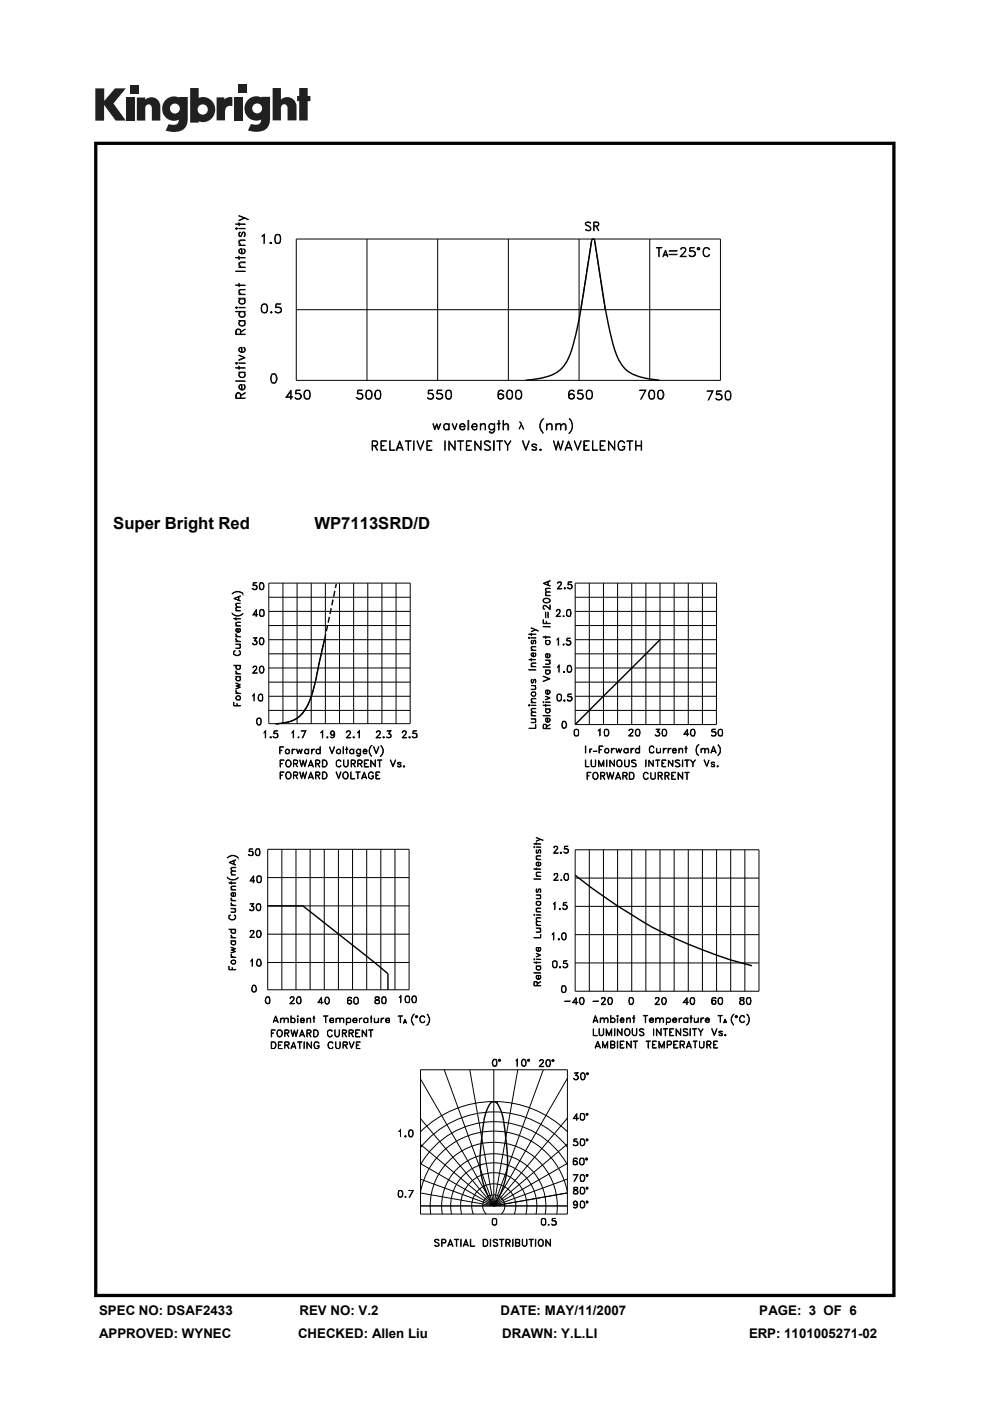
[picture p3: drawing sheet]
<svg xmlns="http://www.w3.org/2000/svg" width="210mm" height="297mm" viewBox="0 0 210 297" stroke-linecap="round" stroke-linejoin="round" font-family="sans-serif">
<defs><g id="words">
<g font-size="3.5">
<text x="24" y="112.1">Super Bright Red</text>
<text x="66.7" y="112.1">WP7113SRD/D</text>
</g>
<g font-size="2.8">
<text x="21" y="278.7">SPEC NO: DSAF2433</text>
<text x="63.5" y="278.7">REV NO: V.2</text>
<text x="106.2" y="278.7">DATE: MAY/11/2007</text>
<text x="161" y="278.7">PAGE: 3 OF 6</text>
<text x="21" y="283.6">APPROVED: WYNEC</text>
<text x="63.2" y="283.6">CHECKED: Allen Liu</text>
<text x="106.5" y="283.6">DRAWN: Y.L.LI</text>
<text x="158.9" y="283.6">ERP: 1101005271-02</text>
</g>
</g></defs>
<g fill="#231f20">
<path d="M20.2 18.7h1.9v2.7l2.3-2.7h2.3l-2.6 3.2 2.6 3.7h-2.2l-2.4-3.3v3.3h-1.9z"/>
<path d="M26.7 20.7h1.8v4.9h-1.8z"/>
<path d="M49.6 20.7h1.8v4.9h-1.8z"/>
<path d="M27.6 18h1.8v1.8h-1.8z"/>
<path d="M50.6 17.9h1.8v1.8h-1.8z"/>
<path d="M29 20.7h1.8v.4a1.9 1.9 0 0 1 2.2-.3 1.9 1.9 0 0 1 1 2v2.8h-1.8v-2.7a.7 .7 0 0 0-.7-.8 .7 .7 0 0 0-.7 .8v2.7h-1.8z"/>
<path d="M45.9 20.6h1.7v.5a2.02 2.02 0 0 1 1.7-.5v1.9h-.2a1.12 1.12 0 0 0-1.4 1.3v1.7h-1.8z"/>
<path d="M57.8 18.7h1.8v2.4a1.98 1.98 0 0 1 2.2-.3 1.98 1.98 0 0 1 1.1 2v2.7h-1.9v-2.6a.7 .7 0 0 0-.7-.8 .7 .7 0 0 0-.7 .8v2.6h-1.8z"/>
<path d="M63.5 18.7h1.8v1.6h.5v1.1h-.5v4.1h-1.8v-4.1h-.5v-1.1h.5z"/>
<path d="M40.3 18.7v7.3h1.8v-.3a2.63 2.63 0 0 0 3.5-2.5 2.63 2.63 0 0 0-3.5-2.5v-2zM41.9 23.2a1.1 1.1 0 0 1 2.2 0 1.1 1.1 0 0 1-2.2 0z"/>
<path d="M35.3 21a2.56 2.56 0 0 0-.6 3.3 2.56 2.56 0 0 0 3.2 1.1 1.09 1.09 0 0 1-1.5 1.1l-.6-.2-.7 1.4a5.3 5.3 0 0 0 3.8-.2 2.69 2.69 0 0 0 .9-2.4v-4.5h-1.8v.1l-.8-.2a2.44 2.44 0 0 0-1.9 .5zM36 23a1.06 1.06 0 0 1 2.1 0 1.06 1.06 0 0 1-2.1 0z"/>
<path d="M52.8 21a2.56 2.56 0 0 0-.6 3.3 2.56 2.56 0 0 0 3.2 1 1.09 1.09 0 0 1-1.5 1.1l-.7-.1-.6 1.4a5.3 5.3 0 0 0 3.7-.3 2.69 2.69 0 0 0 1-2.3v-4.6h-1.8v.2l-.9-.3a2.44 2.44 0 0 0-1.8 .6zM53.5 23a1.06 1.06 0 0 1 2.1 0 1.06 1.06 0 0 1-2.1 0z"/>
</g>
<path d="M20 30v245h169.9v-245zM20.7 30.7h168.6v243.6h-168.6z" fill="#000"/>
<g fill="none" stroke="#000" stroke-width=".21">
<path d="M50 48.4l.2-.1 .1 .2-.2 .1zM50 57.5l2 .1zM50 54.6l2 .1zM50 47.5l2 .1zM50.1 48.4l.1 .1zM50.7 56.6l1.3 .1zM50.7 54.3v.7zM50.7 52l1.3 .1zM50.7 48.4l1.3 .1zM50.7 47.2v.6zM50.7 45.7l2 .9zM50.7 50h.5"/>
<path d="M50.7 55.7l.4-.2h.9v.2h-.9l-.4 .2 .4 .7-.4-.5zM50.7 51l1.3-.1-.9 .1-.4 .3 .4 .7-.4-.5zM50.9 49.3l-.2 .3 .2 .5M50.9 52.9l.3-.1v.9l-.5-.3v-.3zM51.2 53.7l.6-.1 .1-.5-.2-.3 .1-.1a.64 .64 0 0 1 0 .9 .64 .64 0 0 1-.8 .1 .64 .64 0 0 1-.3-.8l.6-.2v1M51.4 49.3h.5M51.5 49.3l-.3 .8h-.5a.65 .65 0 0 1 .3-.9l-.3 .1M51.8 49.3v.8M51.8 46.2l-1.1 .6 1.3-.6M51.9 50l-.1 .2a.58 .58 0 0 0-.1-1 1.03 1.03 0 0 0-.6 .9M55.6 50l.5-.3v1.9l-.1-1.7zM57.3 51.5l.2-.1 .1 .1-.3 .1z"/>
<path d="M57.3 51.5h.2zM58.5 51.5h.8M58.5 49.8a.65 .65 0 0 1 1 .2 1.83 1.83 0 0 1-.2 1.5 .65 .65 0 0 1-.9-.2 1.83 1.83 0 0 1 .1-1.5zM58.5 49.9h.8M58.6 49.8a1.66 1.66 0 0 0 0 1.7M59.2 49.8a1.66 1.66 0 0 1 0 1.7M62.8 50.7h90v29.9h-90zM77.8 50.7v29.9M92.8 50.7v29.9M107.8 50.7v29.9M122.8 50.7v29.9M124.3 47.1a.82 .82 0 0 1 1 .2h-.1a.63 .63 0 0 0-1 0l.1 .4a1.06 1.06 0 0 1 1 1 .79 .79 0 0 1-1.2 0h.2a.63 .63 0 0 0 .9 0l-.1-.6-.9-.4-.1-.4z"/>
<path d="M125.5 51l-2.3 14.7M126 47.9l.9-.1v-.6l-.9-.1-.1 1.8v-1.8h.7a.47 .47 0 0 1 .4 .4 .47 .47 0 0 1-.4 .5h-.6M126.1 51l2.3 14.7M126.4 48l.6 .9-.5-.9M137.8 50.7v29.9M139.2 52.5l1.2 .1zM139.7 52.6v1.8l.1-1.8M140.7 54.1h.8M140.8 54h.7M141.2 53l.5 1.4-.5-1.2-.6 1.2zM141.9 53.2h1.7zM141.9 53.9l1.7 .1z"/>
<path d="M144.4 54.3l1.2 .1h-1.4l.9-.9a.55 .55 0 0 0 0-.9h-.4l-.3 .3 .3-.4 .7 .1a.66 .66 0 0 1-.2 .9l-.8 .9M146.2 54.2l.3 .1M147 53.2a.56 .56 0 0 1 .4 .6 .56 .56 0 0 1-.4 .5M147.4 53.6a.93 .93 0 0 0-1.2-.3l.1-.8h1l-.9 .1-.1 .6a.72 .72 0 0 1 1.1 .1 .72 .72 0 0 1-.2 1.1 .72 .72 0 0 1-1-.3 .73 .73 0 0 0 1.2-.1M147.9 52.6h.5v.3h-.5zM148 52.6h.3v.3h-.3zM149.3 52.7a.73 .73 0 0 1 .9-.1l.4 .3-.3-.2a.65 .65 0 0 0-.7-.1 .65 .65 0 0 0-.4 .6 .8 .8 0 0 0 .9 1.1l.5-.3a.81 .81 0 0 1-1.1 .3 .81 .81 0 0 1-.4-1.1zM50 65.2l.2-.1 .1 .2h-.2zM50 66l2 .1zM50 60.4l2 .1zM50 76.9h.2v.3zM50 78h2z"/>
<path d="M50.1 65.2l.1 .1zM50.1 76.9l.1 .1zM50.7 68l1.3 .1zM50.7 65.2l1.3 .1zM50.7 63.2h1.3v.2h-1.3zM50.7 62.4l1.3 .1zM50.7 60.1v.7zM50.7 78.9l1.3 .1zM50.7 77.6v.7zM50.7 76.9l1.3 .1zM50.7 75.3l1.3 .5-1.3 .6v-.1l1.1-.5zM50.7 61.5l1.3-.1-.9 .1-.4 .2v.3l.4 .4-.4-.4z"/>
<path d="M50.7 68.2l.3-.1-.3 .3a.6 .6 0 0 0 .6 .7 .6 .6 0 0 0 .6-.7l-.1-.3 .2 .6a.74 .74 0 0 1-.7 .5 .74 .74 0 0 1-.7-.5zM50.7 66.3l.3-.2-.3 .4a.64 .64 0 0 0 .4 .6 .64 .64 0 0 0 .7-.1l.1-.2-.1-.7 .2 .7a.69 .69 0 0 1-.7 .5 .69 .69 0 0 1-.6-.6zM50.7 63.6l.3-.2-.3 .3a.6 .6 0 0 0 .6 .7 .6 .6 0 0 0 .6-.7l-.1-.3 .2 .6a.73 .73 0 0 1-.7 .5 .73 .73 0 0 1-.7-.5zM50.7 79.1l.3-.1-.3 .3a.6 .6 0 0 0 .6 .7 .6 .6 0 0 0 .6-.7l-.1-.3 .2 .6a.74 .74 0 0 1-.7 .5 .74 .74 0 0 1-.7-.5zM50.9 73.8l.3-.1v1l-.5-.4v-.3zM51.1 70.3l.9-.6-.9 .7M51.1 70.8v-.6a.56 .56 0 0 0-.6-.5 .56 .56 0 0 0-.5 .5v.7h2l-1.9-.1 .1-.9a.48 .48 0 0 1 .8 .3v.6M51.2 74.7l.6-.2 .1-.5-.2-.3 .1-.1a.64 .64 0 0 1 0 .9 .64 .64 0 0 1-.8 .1 .64 .64 0 0 1-.3-.8l.6-.2v1.1M55.5 64.8a.68 .68 0 0 1 1.2 0 1.83 1.83 0 0 1-.2 1.5 .77 .77 0 0 1-1-.3zM55.7 64.6h.8M55.7 66.2h.8M55.8 64.5a1.32 1.32 0 0 0 0 1.8"/>
<path d="M56.3 64.5a1.32 1.32 0 0 1 0 1.8M57.4 66.2l.2-.1 .1 .2-.2 .1zM57.5 66.2l.1 .1zM57.7 79.4h.7M57.7 79.3l.5-.1a1.16 1.16 0 0 1 0 2.1h-.2a1.1 1.1 0 0 1-.5-1.6zM57.8 79.3a1.79 1.79 0 0 0 0 1.9M58.4 79.3a1.79 1.79 0 0 1 0 1.9M58.4 66.1l.4 .2M59.2 65.2l.3 .1 .1 .3-.1 .5-.3 .2M59.6 65.5a.93 .93 0 0 0-1.2-.2l.1-.9h1l-.9 .1-.1 .7a.72 .72 0 0 1 1.1 .1 .72 .72 0 0 1-.2 1 .72 .72 0 0 1-1-.3 .73 .73 0 0 0 1.2-.1M62.8 65.7h90M50 80.8h2z"/>
<path d="M50.9 81.7l.3-.1v1l-.5-.4zM51.1 83.8l.9-.6v.2l-.9 .5M51.1 84.4v-.7a.6 .6 0 0 0-.7-.5l-.4 .5v.8h2l-1.9-.1 .1-.9a.48 .48 0 0 1 .8 .2v.7M51.2 82.6a.61 .61 0 0 0 .6-.3 .61 .61 0 0 0 0-.6l-.1-.1 .1-.1a.68 .68 0 0 1 .1 .9 .68 .68 0 0 1-1 .2 .68 .68 0 0 1-.2-.9l.6-.2v1.1M57.7 81.1h.7M60.8 84.1l1.3 .1h-1.5l1.1-1.5v1.9v-1.6l-.9 1.2M62.7 84.4l.2 .2M63.4 83.5a.61 .61 0 0 1 .4 .5 .61 .61 0 0 1-.4 .6M63.8 83.8a.79 .79 0 0 0-1.1-.3l.1-.8h.9l-.9 .1v.7a.72 .72 0 0 1 1 .1 .72 .72 0 0 1-.2 1 .72 .72 0 0 1-1-.3h.1a.63 .63 0 0 0 1.1-.1M64.5 83a.68 .68 0 0 1 1.2 0 1.83 1.83 0 0 1-.1 1.6 .77 .77 0 0 1-1.1-.3zM64.8 84.5h.8M64.8 82.9h.8"/>
<path d="M64.9 82.8a1.32 1.32 0 0 0 0 1.8M65.5 82.8a1.66 1.66 0 0 1 0 1.8M75.8 84.4l.3 .2M76.6 83.5a.61 .61 0 0 1 .3 .5 .61 .61 0 0 1-.3 .6M76.9 83.8a.85 .85 0 0 0-1.1-.3l.1-.8h.9l-.8 .1-.1 .7a.71 .71 0 0 1 1 .2 .71 .71 0 0 1-.3 1 .71 .71 0 0 1-1-.4h.2a.63 .63 0 0 0 1.1-.1M77.8 84.5h.8M77.8 82.9h.8M77.8 82.8a.77 .77 0 0 1 1 .2 1.53 1.53 0 0 1-.2 1.6 .68 .68 0 0 1-.9-.3 1.83 1.83 0 0 1 .1-1.5zM77.9 82.8a1.66 1.66 0 0 0 0 1.8M78.5 82.8a1.32 1.32 0 0 1 0 1.8M79 94.5h.7l.2-.2v-.6l-.2-.2h-.7l-.1 2v-2h1l.2 .4-.2 .6-.9 .1M79.4 94.6l.7 .9-.5-.9"/>
<path d="M79.8 84.5h.7M79.8 82.8a.68 .68 0 0 1 .9 .2 1.83 1.83 0 0 1-.2 1.6 .65 .65 0 0 1-.9-.3 1.29 1.29 0 0 1 .2-1.5zM79.8 82.9h.7M79.9 82.8a1.66 1.66 0 0 0 0 1.8M80.5 82.8a1.66 1.66 0 0 1 0 1.8M80.8 93.5h1.2h-1.1v1.9l1.1 .1h-1.2zM80.9 94.5l.6 .1h-.6M82.7 93.5v1.9l1.1 .1h-1.1zM84.3 95h1.1M84.3 94.9h1M84.8 93.5l.7 2-.7-1.7-.6 1.7h-.2zM86 93.5h1.2z"/>
<path d="M86.6 93.5v2v-2M87.7 93.5l.1 2zM88.4 93.5l.8 1.7 .7-1.7-.7 2zM90.5 93.5h1.1h-1v1.9l1 .1h-1.1zM90.6 94.5l.6 .1h-.6M90.8 84.4l.2 .2M91.5 83.5a.61 .61 0 0 1 .4 .5 .61 .61 0 0 1-.4 .6M91.8 89.8l.4 1 .4-1 .4 1 .5-1-.5 1.4-.4-1.1-.4 1.1zM91.9 83.8a.79 .79 0 0 0-1.1-.3l.1-.8h.9l-.8 .1-.1 .7 .7-.1a.66 .66 0 0 1 .4 .8 .66 .66 0 0 1-.7 .5l-.5-.2v-.2a.63 .63 0 0 0 1.1-.1M92.6 84.4l.4 .2M93.4 83.5l.3 .1 .1 .3-.1 .5-.3 .2M93.8 83.8a.93 .93 0 0 0-1.2-.3l.1-.8h1l-.9 .1-.1 .7a.72 .72 0 0 1 1.1 .1 .72 .72 0 0 1-.2 1 .72 .72 0 0 1-1-.3 .73 .73 0 0 0 1.2-.1"/>
<path d="M94.3 90l.3-.2 .6 .3-.4-.2a.6 .6 0 0 0-.6 .6 .6 .6 0 0 0 .6 .6l.4-.3-.2 .3-.4 .1a.78 .78 0 0 1-.3-1.2zM94.3 93.5l.1 2zM94.8 84.5h.7M94.8 82.8a.65 .65 0 0 1 .9 .2 1.83 1.83 0 0 1-.2 1.6 .65 .65 0 0 1-.9-.3 1.83 1.83 0 0 1 .2-1.5zM94.8 82.9h.7M94.8 82.8a1.66 1.66 0 0 0 0 1.8M95.2 93.5l1.3 1.7v-1.7v2l-1.2-1.7-.1 1.7zM95.2 89.8l.1 1.4zM95.4 82.8a1.66 1.66 0 0 1 0 1.8M95.9 89.8l.6 1.2 .5-1.2-.5 1.4zM97 93.5h1.3zM97.6 90.4v.2a.48 .48 0 0 0 .3 .5 .48 .48 0 0 0 .6-.4l.2 .1a.64 .64 0 0 1-1 .2 .64 .64 0 0 1 0-1 .64 .64 0 0 1 1 .2v.3h-1.1"/>
<path d="M97.6 93.5v2l.1-2M97.7 90h.7l.1 .4h-.9zM98.9 93.5h1.1h-1v1.9l1 .1h-1.1zM99 94.5l.6 .1h-.6M99.3 89.1h.1v2.1h-.1zM100.2 90.4l.1 .4a.44 .44 0 0 0 .4 .3 .44 .44 0 0 0 .4-.4l.1 .1a.58 .58 0 0 1-.8 .3l-.4-.7a.68 .68 0 0 1 1-.5l.2 .6h-1M100.4 90a.47 .47 0 0 1 .5-.1 .47 .47 0 0 1 .2 .5h-.9zM100.7 93.5l1.3 1.7v-1.7v2l-1.2-1.7-.1 1.7zM101.9 89.8l.1 1.4zM102.2 89.9h.7l.1 1.3-.2-1.2-.4-.1-.4 .3zM102.9 93.5a.93 .93 0 0 1 1.2 .3h-.3l-.2-.3h-.5l-.3 .3 .1 .3 1.2 .8v.3a.99 .99 0 0 1-1.4 0l.4 .2 .8-.2-.2-.6-.9-.5-.1-.3zM103.8 90l.3-.2 .7 .3a.78 .78 0 0 0-1 0l-.1 .5a.5 .5 0 0 0 .7 .5l.4-.3-.2 .3-.5 .1a.77 .77 0 0 1-.3-1.2z"/>
<path d="M104.7 93.5h.1v2h-.1zM104.8 89.8l.1 1.5a.68 .68 0 0 1-1 .5l-.2-.3 .7 .3 .4-.5zM105.3 93.5h1.3zM105.4 89.8l.7 .1zM105.7 84.2a.62 .62 0 0 0 .5 .4 .62 .62 0 0 0 .6-.4M105.7 83.9a.62 .62 0 0 1 .5-.4 .62 .62 0 0 1 .6 .4M105.8 89.1l.1 2.1zM105.9 82.9h.7M105.9 93.5v2l.1-2M106 82.8a1.64 1.64 0 0 0-.2 1.6l.3 .2M106.1 83.5l-.3 .2-.1 .3M106.4 83.5l.4 .5-.2 .4-.2 .2"/>
<path d="M106.5 82.8l.3 .2a.65 .65 0 0 0-1.1 0 1.61 1.61 0 0 0 .2 1.6 .64 .64 0 0 0 .9-.2 .64 .64 0 0 0-.2-.9 .64 .64 0 0 0-.9 .2M106.7 89.1l.1 2.1zM106.8 90.2l.5-.4 .4 .1 .2 .3v1h-.2l-.1-1.2-.3-.1zM107.6 94.5l.8-1-.7 1v1l-.1-1-.6-1h.1l.6 1M107.7 84.5h.8M107.7 82.8a.68 .68 0 0 1 .9 .2 1.83 1.83 0 0 1-.1 1.6 .65 .65 0 0 1-1-.3 1.29 1.29 0 0 1 .2-1.5zM107.7 82.9h.8M107.8 82.8a1.66 1.66 0 0 0 0 1.8M108.4 82.8a1.66 1.66 0 0 1 0 1.8M109.6 82.8a.77 .77 0 0 1 1 .2 1.53 1.53 0 0 1-.3 1.6 .68 .68 0 0 1-.9-.3 1.83 1.83 0 0 1 .2-1.5zM109.6 84.5h.7M109.6 82.9h.7"/>
<path d="M109.7 82.8a1.66 1.66 0 0 0 0 1.8M110.1 89.5l.4 .1 .6 1.4M110.3 82.8a1.32 1.32 0 0 1 0 1.8M110.3 89.5l.6 1.3 .3 .2M110.6 90l-.5 1M110.8 93.5h.1l.6 1.7 .8-1.7-.8 2zM112.9 95.3h.8M112.9 94.3h.8M112.9 94.6l.7 .2a.36 .36 0 0 1 .1 .6 .73 .73 0 0 1-.9-.2l.2 .2M113 94.2v.4M113.6 94.2l.2 .3-.1-.3a.65 .65 0 0 0-.9 .3l.1 .1 .8 .4M113.6 94.9v.5"/>
<path d="M114.5 95.3l.2-.1 .1 .2-.2 .1zM114.6 95.3l.1 .1zM115 89l.3-.2a2.03 2.03 0 0 0 0 3 1.93 1.93 0 0 1-.3-2.8zM115.9 89.8l.1 1.4zM116 90.2l.5-.4 .5 .1 .1 1.3-.1-1-.1-.2-.4-.1zM117.4 93.5l.6 1.7 .4-1.7 .5 1.7 .6-1.7-.6 2-.5-1.7-.4 1.7zM117.9 89.8l.1 1.4zM118.2 89.9h.7l.1 1.3-.2-1.2-.4-.1-.4 .3zM119 90.2l.5-.4 .4 .1 .2 .3v1h-.2l-.1-1.2-.3-.1zM120 95h1.2M120.2 94.9h.9M120.6 93.5l.7 2-.7-1.7-.8 1.7z"/>
<path d="M120.7 88.8a1.87 1.87 0 0 1 .3 2.8l-.3 .2a2.03 2.03 0 0 0 0-3zM120.7 84.2l.5 .4 .6-.4M120.7 83.9l.5-.4 .6 .4M120.9 82.9h.8M121 82.8a1.64 1.64 0 0 0-.2 1.6l.3 .2M121.1 83.5l-.3 .2-.1 .3M121.3 83.5l.4 .2 .1 .3-.1 .4-.4 .2M121.5 82.8l.3 .2a.65 .65 0 0 0-1.1 0 1.35 1.35 0 0 0 .2 1.6 .63 .63 0 0 0 .9-.3 .63 .63 0 0 0-.3-.8 .63 .63 0 0 0-.8 .2M121.8 93.5l.7 1.7 .8-1.7-.8 2zM122.5 84.4l.3 .2M123.3 83.5a.61 .61 0 0 1 .3 .5 .61 .61 0 0 1-.3 .6M123.6 83.8a.79 .79 0 0 0-1.1-.3l.1-.8h.9l-.8 .1-.1 .7 .8-.1a.66 .66 0 0 1 .3 .8 .66 .66 0 0 1-.7 .5l-.5-.2v-.2a.63 .63 0 0 0 1.1-.1"/>
<path d="M123.8 93.5h1.2h-1v1.9l1 .1h-1.2zM124 94.5l.5 .1h-.5M124.6 84.5h.7M124.6 82.9h.7M124.6 82.8a.77 .77 0 0 1 1 .2 1.53 1.53 0 0 1-.3 1.6 .68 .68 0 0 1-.9-.3 1.83 1.83 0 0 1 .2-1.5zM124.7 82.8a1.32 1.32 0 0 0 0 1.8M125.2 82.8a1.32 1.32 0 0 1 0 1.8M125.7 93.5l.1 1.9 1 .1h-1.1zM127.3 93.5h1.1h-1v1.9l1 .1h-1.1zM127.4 94.5l.6 .1h-.6M129.1 93.5l1.2 1.7 .1-1.7v2l-1.3-1.7v1.7zM131.3 93.6a.7 .7 0 0 1 1.2 .4 .7 .7 0 0 0-.8-.5 .7 .7 0 0 0-.5 .7v.5a.64 .64 0 0 0 .6 .7 .64 .64 0 0 0 .6-.7l-.4-.1h.5a.72 .72 0 0 1-.4 .8 .72 .72 0 0 1-.8-.2 1.43 1.43 0 0 1 0-1.6z"/>
<path d="M132.9 93.5h1.3zM133.5 93.5v2l.1-2M134.8 93.5l.1 2zM134.9 94.6h1.1M134.9 94.5h1.1M136 93.5l.1 2zM136.9 82.7l-1 1.9 1.1-1.9h-1.3l1.2 .1M137.9 84.5h.7M137.9 82.8a.68 .68 0 0 1 .9 .2 1.83 1.83 0 0 1-.2 1.6 .65 .65 0 0 1-.9-.3 1.29 1.29 0 0 1 .2-1.5zM137.9 82.9h.7M137.9 82.8a1.66 1.66 0 0 0 0 1.8M138.5 82.8a1.66 1.66 0 0 1 0 1.8"/>
<path d="M139.7 82.8a.65 .65 0 0 1 1 .2 .99 .99 0 0 1-.6 1.6h-.4a1.66 1.66 0 0 1 0-1.8zM139.7 84.5h.8M139.7 82.9h.8M139.8 82.8a1.66 1.66 0 0 0 0 1.8M140.4 82.8a1.66 1.66 0 0 1 0 1.8M151.2 82.9l-1 1.9 1-1.9h-1.2l1.2 .1M151.9 84.6l.4 .1M152.7 83.6l.3 .2a.64 .64 0 0 1-.3 .9M153.1 84a.93 .93 0 0 0-1.2-.3l.1-.8h1l-.9 .1-.1 .6 .6-.1 .5 .3a.72 .72 0 0 1-.3 1 .72 .72 0 0 1-1-.3h.1a.73 .73 0 0 0 1.2-.1M154 84.6h.8M154 83a.65 .65 0 0 1 1 .2 1.83 1.83 0 0 1-.2 1.5 .65 .65 0 0 1-.9-.2 1.83 1.83 0 0 1 .1-1.5zM154 83h.8"/>
<path d="M154.1 83a1.66 1.66 0 0 0 0 1.7M154.7 83a1.66 1.66 0 0 1 0 1.7M49.2 130a1.52 1.52 0 0 0 2.3 0 1.39 1.39 0 0 1-2.3 0zM49.4 125.7a1.39 1.39 0 0 1 2.1 .3 1.53 1.53 0 0 0-2.3 0zM49.6 131.1l1.4 .1zM49.6 126.9l1.4-.6-1.3 .6 1.3 .5zM49.7 138l.2-.1a.52 .52 0 0 0-.3 .6 .52 .52 0 0 0 .5 .4l.8-.1v-.6l-.2-.3 .1 .1 .2 .6a.74 .74 0 0 1-.9 .4l-.5-.2v-.6zM50 136.6h1zM50 136h1zM50 134.9l1 .1zM50 132.7h1zM50 131l.1 .5z"/>
<path d="M50 129.4l1 .1zM50 135.4l.5 .6-.5-.4zM50 134.4l.5 .5-.5-.3zM50.1 133.3h.4l.1 .7 .3-.2-.1-.5a.49 .49 0 0 1 .1 .6 .49 .49 0 0 1-.6 .1l-.3-.2zM50.1 132l.9-.1-.8 .1a.45 .45 0 0 0 .1 .7l-.3-.4zM50.1 128.8l.9-.1-.8 .1a.45 .45 0 0 0 .1 .6l-.3-.3zM50.1 127.9h.9l-.8 .1-.1 .3 .2 .4-.3-.4zM50.2 133.3h.3v.7l-.4-.2zM50.6 126.5v.7M50.7 126.5v.8M50.8 136.6l.2 .4-.1 .4-.9 .1 .9-.2zM53.6 136.5l.2 .1"/>
<path d="M53.6 124.8l.2 .2M53.7 130.3l1 .1h-1.1l.8-1.2v1.5l-.1-1.3-.6 1M54 135.8l.5 .2a.51 .51 0 0 1-.3 .7 .51 .51 0 0 1-.6-.3l.1 .2a.52 .52 0 0 0 .8-.2M54.2 135.9l.3 .3-.3 .4M54.2 124.1a.47 .47 0 0 1 .3 .4 .47 .47 0 0 1-.3 .5M54.4 135.2l-.5 .7 .6 .2M54.4 135.3l-.7-.1h.8l-.5 .7M54.5 124.7a.52 .52 0 0 1-.9 .1M54.5 124.4l-.4-.3-.5 .1 .1-.7h.7l-.6 .1-.1 .5h.6a.51 .51 0 0 1 .2 .6 .51 .51 0 0 1-.5 .3l-.4-.2M55.2 136.6h.6M55.2 135.3a.52 .52 0 0 1 .7 .2 .82 .82 0 0 1-.5 1.2l-.2-.1-.2-.5zM55.2 135.4h.6"/>
<path d="M55.2 124.9h.6M55.2 123.6l.2-.1a.78 .78 0 0 1 .6 .8 .78 .78 0 0 1-.6 .7h-.2l-.2-.6zM55.2 123.7h.6M55.2 130.5h.6M55.2 129.3l.4-.1 .4 .3v1a.55 .55 0 0 1-.9 0v-1zM55.2 129.4h.6M55.2 135.3l-.1 .6 .1 .7M55.2 123.6l-.1 .6 .1 .8M55.3 129.3a1.02 1.02 0 0 0 0 1.3M55.7 135.3a1.02 1.02 0 0 1 0 1.3M55.7 123.6a1.02 1.02 0 0 1 0 1.4M55.8 129.3a1.02 1.02 0 0 1 0 1.3"/>
<path d="M57 123.6v29.8h30v-29.8M57 123.6h30M57 138.6h30M57 135.6h30M57 132.6h30M57 129.6h30M57 126.6h30M60 123.6v29.8M63 123.6v29.8M66 123.6v29.8M68.8 135.7l-2.2 10.1-.6 2-.9 2.1-.9 1.3-1.6 1.4-1.5 .6-2.6 .3M69 123.6v29.8"/>
<path d="M72 123.6v29.8M75 123.6v29.8M78 123.6v29.8M81 123.6v29.8M84 123.6v29.8M112.1 135.2l.2-.1 .1 .2zM112.1 134.4l1.6 .1zM112.1 139.9h1.6M112.2 135.2l.1 .1zM112.6 137.8l1.1 .1zM112.6 135.2l1.1 .1zM112.6 134.3l.1 .5z"/>
<path d="M112.6 133.1l1.6 .7zM112.6 139.6l.1 .5zM112.7 136.4h.4M112.7 137.2l1-.1-.9 .1-.1 .3 .3 .3-.4-.3zM112.8 135.8v.7M112.8 138.5h.3v.7l-.4-.3zM113.1 139.2l.5-.2-.1-.6a.49 .49 0 0 1 0 .7 .49 .49 0 0 1-.6 .1l-.3-.3v-.2l.4-.3h.2v.8M113.2 135.9h.4M113.3 135.8l-.2 .7-.2 .1a.47 .47 0 0 1-.3-.5 .47 .47 0 0 1 .3-.4l-.2 .2M113.6 136.4l-.1 .2 .2-.6-.3-.3-.2 .1-.2 .7M113.6 135.8v.7M113.6 133.5l-1 .4 1.1-.4"/>
<path d="M115.2 123.7l1.5-.6-1.3 .6 1.3 .6zM115.2 135l1.5 .1zM115.2 132.8l1.5 .1zM115.2 131.4l.1 .8h1.4h-1.5zM115.3 127.2a.99 .99 0 0 1 1.3 0M115.3 127.1v.5l.1 .1 .6 .1 .6-.2M115.4 126.9a.73 .73 0 0 1 .9-.1 .73 .73 0 0 1 .3 .8 .84 .84 0 0 1-1.4-.4zM115.7 126.2l1 .1zM115.7 124.9l.2-.2h.8l-.9 .2v.4l.1 .2zM115.7 129.8l.1 1.2zM115.7 139.9l1 .1zM115.7 134.9l.1 .5z"/>
<path d="M115.7 135.8h1M115.8 125.6l.9-.1-.9 .1v.5l.1 .1a.45 .45 0 0 1-.1-.6zM115.8 138.7l.4-.1v.8h-.3l-.2-.3zM115.8 138.8l.3-.1v.7l-.3-.1zM115.9 132.2v-.5v.5M115.9 135.8l-.1 .7 .3 .1h.4l.1-.3-.1-.5a.52 .52 0 0 1 .1 .7 .52 .52 0 0 1-.7 .1l-.2-.3zM116.1 139.4l.4-.1a.36 .36 0 0 0-.1-.6l.1-.1a.45 .45 0 0 1 .2 .5 .45 .45 0 0 1-.5 .3M116.2 123.3v.7M116.2 129.8l.1 1.2zM116.3 123.3v.8M116.5 127.1v.5M116.6 129.2l.1-.9v1l-1.1-.9-.3 .1v.5l.2 .1-.1 .1-.2-.3v-.3l.4-.3 1.1 .9"/>
<path d="M118 130.6l.9 .1h-1l.8-.9v-.4l-.4-.1-.3 .3a.43 .43 0 0 1 .4-.4 .43 .43 0 0 1 .4 .5l-.8 1M118.1 135.5l.4-.2v1.5l-.1-1.3zM118.2 124.8l1 .1h-1.1l.9-1v-.4l-.2-.1-.6 .2a.46 .46 0 0 1 .5-.3 .46 .46 0 0 1 .4 .3l-.2 .5-.7 .8M119.4 136.6h.2l-.1 .2zM119.5 136.6h.1M119.5 130.6h.2l-.2 .1zM119.5 130.6h.1M119.7 124.7l.1-.1 .1 .2-.1 .1zM119.8 124.7v.1zM120.2 136.6l.2 .1M120.3 129.4h.6M120.3 130.6h.6"/>
<path d="M120.3 129.3l.4-.1a.93 .93 0 0 1 .3 1.3l-.1 .1a.55 .55 0 0 1-.7-.1v-1zM120.4 129.3a1.02 1.02 0 0 0 0 1.3M120.4 124.6l.3 .2M120.8 135.9a.47 .47 0 0 1 .2 .4 .47 .47 0 0 1-.2 .4M120.9 129.3l.1 .2v1l-.1 .1M121 136.1l-.1-.2h-.7l.1-.6h.6l-.6 .1v.5h.6a.52 .52 0 0 1 .2 .6 .52 .52 0 0 1-.6 .3l-.4-.3 .6 .2 .3-.3M121 123.9l.3 .2v.5l-.3 .2M121.3 124.2a.6 .6 0 0 0-.9-.2l.1-.6h.8h-.7l-.1 .5h.7l.1 .3-.1 .6-.3 .1-.5-.2v-.2a.47 .47 0 0 0 .5 .3 .47 .47 0 0 0 .4-.3M122 123.6h30v30h-30v-30M122 138.6h30M122 135.6h30M122 132.6h30"/>
<path d="M122 129.6h30M122 126.6h30M125 123.6v30M128 123.6v30M131 123.6v30M134 123.6v30M137 123.6v30M140 123.6v30M143 123.6v30M146 123.6v30M149 123.6v30M49.6 148.8v.9h1.4l-1.4-.1"/>
<path d="M49.6 141l1.4 .1zM50 147l1 .1zM50 144.8l1 .4-.7 .2 .7 .3-1 .4 .8-.4-.8-.3 .8-.2zM50 143.4l1 .1zM50 142.8l1 .1zM50 146.4l.5 .6-.5-.4zM50 142.2l.5 .6-.5-.3zM50.1 143.7l.2-.2-.2 .5 .4 .3 .4-.1-.1-.7 .2 .3-.2 .5h-.5a.45 .45 0 0 1-.2-.6zM50.1 141.2l.2-.1-.2 .3 .1 .3 .4 .2 .3-.2-.1-.6 .2 .3-.2 .5a.53 .53 0 0 1-.6 0 .53 .53 0 0 1-.1-.7zM50.3 147.6h.5l.2 .3-.2 .5h-.5a.47 .47 0 0 1-.3-.4 .47 .47 0 0 1 .3-.4zM50.3 149.6v-.4v.4M50.3 147.6h.3l.3 .1-.1 .6-.3 .1-.3-.2-.1-.3z"/>
<path d="M53.6 147.5l.3-.4v1.6v-1.4zM53.6 142.7h1h-1l.8-.9v-.4l-.2-.1-.6 .2a.46 .46 0 0 1 .5-.3 .46 .46 0 0 1 .4 .3l-.2 .5-.7 .7M54.7 153.6h.5M54.7 152.4h.5M54.7 152.3a.45 .45 0 0 1 .6 .2l.1 .6-.2 .6h-.5a1.02 1.02 0 0 1 0-1.4zM54.7 152.3a1.02 1.02 0 0 0 0 1.4M55 148.5h.6M55 147.2h.6a1.08 1.08 0 0 1-.2 1.5l-.5-.2-.2-.3zM55 147.3h.6M55.1 147.2a1.02 1.02 0 0 0 0 1.4M55.2 152.3l.1 .2v.9l-.1 .3M55.2 142.6h.6"/>
<path d="M55.2 141.4h.6M55.2 141.3a.45 .45 0 0 1 .7 .2 .82 .82 0 0 1-.5 1.2h-.2a1.02 1.02 0 0 1 0-1.4zM55.3 141.3a1.02 1.02 0 0 0 0 1.4M55.5 147.2l.2 .3v.9l-.2 .2M55.8 141.3l.1 .6-.1 .8M56 155.3l.3-.4v1.6v-1.4zM57 150.6h30M57 147.6h30M57 144.6h30M57 141.6h30M57.3 156.3l.2 .1-.1 .1zM57.4 156.3v.1z"/>
<path d="M58 156.3l.3 .1M58.6 155.5l.3 .2v.6l-.3 .1M58.9 155.9a.54 .54 0 0 0-.9-.3l.1-.7h.8l-.7 .1-.1 .5h.7l.2 .4a.54 .54 0 0 1-.4 .6 .54 .54 0 0 1-.6-.3l.1 .1a.52 .52 0 0 0 .8-.2M59.3 158.3h.9l-.8 .1v1.4zM59.4 159.1l.4 .1h-.4M61.9 155.3l.4-.4v1.6l-.1-1.4zM61.9 158.8l.1 1zM62.2 158.9l.4-.1-.4 .2-.2 .2zM62.9 158.8l.3 .9 .3-.9 .3 .9 .3-.9-.3 1-.3-.7-.3 .7zM63.2 156.3l.2 .1-.1 .1zM63.3 156.3h.1M64.6 159.1l.3-.3h.3l.2 .3-.2-.2a.43 .43 0 0 0-.6 .4 .43 .43 0 0 0 .6 .5l.2-.1a.49 .49 0 0 1-.6 0 .49 .49 0 0 1-.2-.6z"/>
<path d="M64.8 154.9l-.7 1.6 .8-1.6h-1l.9 .1M65.4 158.8l.1 1zM66.1 158.8l.1 1zM66.3 158.9l.5-.1-.5 .2-.1 .2zM67.2 158.9l.4-.1 .3 .3-.3-.2a.43 .43 0 0 0-.5 .4 .43 .43 0 0 0 .5 .5l.3-.1-.3 .1a.48 .48 0 0 1-.6-.6zM67.9 158.3v1.5zM68 155.3l.5-.4v1.6l-.1-1.4zM69.4 156.3l.2 .1-.2 .1zM69.4 156.3l.1 .1zM69.9 158.3l.5 1.4 .6-1.4-.6 1.5zM70.1 155.4l.4-.4 .4 .4M70.1 155.5l.4 .4 .4-.4"/>
<path d="M70.2 156.3h.5M70.4 155l-.2 .2a.46 .46 0 0 0 .2 .7M70.7 155a1.03 1.03 0 0 1 0 1.4M70.9 155.7l-.2 .2h-.4a.47 .47 0 0 1 0-.9 .47 .47 0 0 1 .7 .4 .76 .76 0 0 1-.4 1.1l-.5-.2 .2 .1M70.9 155.4l-.2 .5M71.5 159.1l.3-.2 .3 .1 .1 .7a.45 .45 0 0 1-.6 0 .45 .45 0 0 1-.1-.6zM72.8 158.3l.1 1.5zM73.3 158.8l.5 .1zM73.4 156.4l1 .1h-1M73.5 155.1l.5-.2 .4 .5-1 1.1 .9-1.1a.43 .43 0 0 0-.4-.4 .43 .43 0 0 0-.5 .4zM73.5 158.3v1.5M74.2 159.1l.3-.3h.2l.3 .3-.3-.2a.43 .43 0 0 0-.5 .4 .43 .43 0 0 0 .5 .5l.3-.1a.49 .49 0 0 1-.7 0 .49 .49 0 0 1-.1-.6z"/>
<path d="M74.9 156.3l.2 .1-.1 .1zM75 156.3l.1 .1zM75 158.8l.1 1zM75.6 159.1l.3-.3h.3l.2 .3-.2-.2a.43 .43 0 0 0-.6 .4 .43 .43 0 0 0 .6 .5l.2-.1a.49 .49 0 0 1-.6 0 .49 .49 0 0 1-.2-.6zM75.8 155.3l.4-.4v1.6v-1.4zM76.4 158.8l.1 1.1-.2 .4h-.4l-.3-.2 .6 .2 .2-.4zM77.1 159.2l.1 .5h.7l-.3 .1a.48 .48 0 0 1-.6-.6l.3-.4a.44 .44 0 0 1 .6 .5h-.8M77.2 159l.4-.1 .2 .3h-.7zM78.6 158.2l.3-.1-.2 .1a1.54 1.54 0 0 0 .2 2.1 1.45 1.45 0 0 1-.3-2.1zM79.2 158.3l.6 1.4 .6-1.4-.6 1.5zM79.8 156.4l.9 .1h-1l.9-1.1a.43 .43 0 0 0-.4-.4 .43 .43 0 0 0-.4 .4l.3-.5 .5 .2v.4l-.8 1M80.7 158.1a1.4 1.4 0 0 1 0 2.2l.2-.1a1.54 1.54 0 0 0-.2-2.1z"/>
<path d="M81.2 156.3l.3 .1-.2 .1zM81.3 156.3l.1 .1zM82 156.3l.3 .1M82.4 155.5l.5 .3v.5l-.6 .2-.3-.3 .1 .1a.64 .64 0 0 0 .8-.2M82.6 155.6l.3 .3-.1 .4-.2 .1M82.8 155l-.7-.1h.8l-.5 .7M82.8 154.9l-.5 .7 .6 .3M85.3 156.4l.9 .1h-.9M85.4 155.1l.2-.2 .5 .1v.5l-.8 1 .8-1.1a.43 .43 0 0 0-.4-.4 .43 .43 0 0 0-.4 .4zM86.7 156.3l.3 .1-.2 .1zM86.8 156.3l.1 .1zM87.6 156.3l.2 .1"/>
<path d="M88.1 155.5l.3 .4-.1 .4-.2 .1M88.4 155.9a.58 .58 0 0 0-.8-.3v-.7h.7l-.6 .1-.1 .5a.58 .58 0 0 1 .7 .1 .58 .58 0 0 1 .1 .7l-.6 .2-.3-.3 .1 .1a.64 .64 0 0 0 .8-.2M112.1 149.5l.2-.1 .1 .2-.2 .1zM112.1 154.4h1.5l.1-.8v.8zM112.1 142l1.6 .1zM112.2 149.5l.1 .1zM112.6 153.2l1-.1v-.5l-.2-.1a.45 .45 0 0 1 .2 .7zM112.6 152.4l1.1 .1zM112.6 151.7l1.1 .1zM112.6 149.5l1.1 .1zM112.6 148.9l1.1 .1zM112.6 141.3l1.1 .1z"/>
<path d="M112.6 145.4h1.1M112.7 144.7h.4M112.7 151l1-.1-.9 .2-.1 .3 .3 .3-.4-.3zM112.7 150.3l1-.1-1 .2 .3 .5-.4-.3zM112.7 148.2l1-.1-.9 .1-.1 .3 .3 .4-.4-.4zM112.7 140.6l1-.1-1 .3 .3 .5-.4-.3zM112.8 144.1v.7M112.9 146.8l.3-.1 .4 .2-.1 .6-.4 .1-.3-.2-.1-.3zM112.9 146.7h.6l.2 .4-.2 .5a.52 .52 0 0 1-.7-.2 .52 .52 0 0 1 .1-.7zM113.2 144.2h.4M113.3 144.1l-.2 .7-.2 .1a.47 .47 0 0 1-.3-.5 .47 .47 0 0 1 .3-.4l-.2 .2M113.4 145.4a.55 .55 0 0 1 .2 .7l-1 .1 1-.2z"/>
<path d="M113.6 144.7l-.1 .2 .2-.6-.3-.3-.2 .1-.2 .7M113.6 144.1v.7M115.2 148.8h.2l-.1 .2zM115.2 151.7l1.5 .1zM115.2 149.5l1.5 .1zM115.2 143.3l1.5 .6-1.5 .6 1.3-.6zM115.2 141.4l1.5 .1zM115.3 148.9h.1M115.7 150.3l1 .1zM115.7 149.3l.1 .5zM115.7 148.8l1 .1zM115.7 147.6l1 .4-1 .4 .8-.4z"/>
<path d="M115.7 142.1h1zM115.8 152.4l.3-.1v.8l-.3-.2zM115.8 146.5l.3-.1v.7l-.3-.1zM115.9 154.4v-.7l-.6-.1-.1 .9h1.5l-1.4-.1v-.7h.5l.1 .7M115.9 154l.8-.4-.8 .5M116.1 153.1l.4-.2a.36 .36 0 0 0-.1-.6l.1-.1a.52 .52 0 0 1 .1 .7 .52 .52 0 0 1-.7 .2l-.2-.5 .2-.4h.3v.9M116.1 147.1l.4-.1a.36 .36 0 0 0-.1-.6l.1-.1a.52 .52 0 0 1 .1 .7 .52 .52 0 0 1-.7 .1l-.2-.5 .2-.3h.3v.8M116.4 140l.3 .4-.1 .4-.9 .1 .8-.2 .1-.3zM118.2 141.4l.4-.4v1.6v-1.4zM118.3 147.2h.6M118.3 148.5h.6M118.3 147.2a.55 .55 0 0 1 .8 .2v.9l-.2 .3-.3 .1-.5-.4v-.9z"/>
<path d="M118.4 147.2a.99 .99 0 0 0 0 1.4M118.8 147.2a.99 .99 0 0 1 0 1.4M119.3 153.1h.6M119.3 154.3h.6M119.3 153l.5-.1a.96 .96 0 0 1 .2 1.3l-.5 .2a1.09 1.09 0 0 1-.2-1.4zM119.4 153l-.2 .6 .2 .7M119.5 142.4l.3 .1-.2 .1zM119.6 148.5l.2-.1v.2l-.1 .1zM119.6 142.4l.1 .1zM119.7 148.5l.1 .1zM119.8 153a1.02 1.02 0 0 1 0 1.3M120.4 148.4l.2 .2"/>
<path d="M120.4 147.1l.8 .1h-.7l-.1 .5zM120.4 147.7h.7l.3 .5a.61 .61 0 0 1-1 .4l-.1-.3 .1 .2a.58 .58 0 0 0 .9-.3M120.4 147.7h.7l.2 .3M120.4 141.2h.6M120.4 142.4h.6M120.4 141.1l.5-.1a.96 .96 0 0 1 .2 1.4l-.5 .2a1.09 1.09 0 0 1-.2-1.5zM120.5 141.1l-.2 .6 .2 .8M120.9 147.7l.3 .1 .1 .3-.1 .3-.3 .2M120.9 141.1a1.02 1.02 0 0 1 0 1.4M122 154.7h.6M122 155.9h.6M122 154.7a.55 .55 0 0 1 .7 .1v1l-.1 .2h-.6l-.2-.2v-1z"/>
<path d="M122 150.6h30M122 147.6h30M122 144.6h30M122 141.6h30M122 154.7a.99 .99 0 0 0 0 1.3M122.5 154.7a.99 .99 0 0 1 0 1.3M124.2 158.1v1.6zM125.1 159.2h.2M125.6 158.8h-.5v.9M125.9 159.2l.7 .1zM126.9 154.8l.4-.2v1.4l-.1-1.3zM127 158.1h.9l-.8 .1v1.5z"/>
<path d="M127.1 158.9l.4 .1h-.4M128.3 154.7h.6M128.3 155.9h.6M128.3 154.7a.52 .52 0 0 1 .8 .1 1.15 1.15 0 0 1-.2 1.2h-.6l-.2-.6zM128.4 154.7l-.2 .1v1l.2 .2M128.4 158.9l.2-.2 .4 .1 .1 .7-.6 .1-.2-.4zM128.8 154.7a.99 .99 0 0 1 0 1.3M129.7 158.7v1zM130.1 158.7h.2h-.2l-.4 .4zM130.6 158.7l.3 .8 .4-.8 .2 .8 .4-.8-.4 1-.2-.8-.4 .8zM132.4 158.9a.47 .47 0 0 1 .4-.3 .47 .47 0 0 1 .4 .3l-.5-.2-.3 .4 .1 .5 .7-.1-.3 .2-.5-.2zM133.2 158.7v1"/>
<path d="M133.8 158.7l.1 1zM134.2 158.7h.3h-.3l-.3 .4zM134.3 156h-1l.9-1v-.3h-.6l-.2 .2 .1-.2 .2-.1 .5 .1v.5l-.8 .8M134.8 158.9l.3-.2h.2l.3 .2-.3-.2a.47 .47 0 0 0-.5 .3 .47 .47 0 0 0 .2 .6l.6-.1a.49 .49 0 0 1-.7 0 .49 .49 0 0 1-.1-.6zM135 154.7h.6M135 154.7a.45 .45 0 0 1 .7 .1l.1 .6-.2 .6h-.6a1.02 1.02 0 0 1 0-1.3zM135 155.9h.6M135.1 154.7a.99 .99 0 0 0 0 1.3M135.5 154.7l.2 .5-.2 .8M135.6 158.1l.1 1.6zM137.8 158.4a.52 .52 0 0 1 .8-.2l.1 .4-.3-.4-.4 .1-.2 .3v.7l.2 .3h.6l.1-.3-.1 .3-.5 .1a.81 .81 0 0 1-.3-1.1zM139.1 155.9l.1 .1"/>
<path d="M139.2 158.7l.2 .9 .7-.2a.55 .55 0 0 1-.8 .2zM139.7 155.2a.48 .48 0 0 1 0 .8M139.8 154.7l-.7-.1h.8l-.5 .6h.3a.48 .48 0 0 1 0 .8h-.6l-.1-.2 .6 .2 .3-.3M139.8 154.6l-.5 .6 .4 .1 .2 .2M140.1 158.7v1M140.6 154.7h.6M140.6 155.9h.6M140.6 154.7a.52 .52 0 0 1 .7 .1 1.15 1.15 0 0 1-.1 1.2h-.6l-.2-.6zM140.7 154.7l-.2 .1v1l.2 .2M140.7 158.7l.1 1zM140.9 158.7h.4l-.4 .1-.1 .3zM141.1 154.7a.99 .99 0 0 1 0 1.3"/>
<path d="M141.7 158.7l.1 1zM141.9 158.7h.5l-.5 .1-.1 .3zM142.7 159.1l.1 .5 .7-.1-.3 .2a.48 .48 0 0 1-.6-.6l.4-.4a.44 .44 0 0 1 .5 .5h-.8M142.8 158.8l.4-.1 .2 .4h-.7zM144 158.7l.1 1zM144.2 158.7h.5l.1 1-.2-.9-.2-.1-.3 .3zM145.1 155.6l1 .1h-1l.7-1.1v1.4l-.1-1.2-.6 .9M145.2 158.7h.5zM145.5 158.1v1.6M146.7 154.7a.45 .45 0 0 1 .7 .1v.6l-.1 .6h-.6a1.02 1.02 0 0 1 0-1.3zM146.7 154.7h.6M146.7 155.9h.6"/>
<path d="M146.8 154.7a.99 .99 0 0 0 0 1.3M147.2 154.7l.2 .5-.2 .8M147.8 158.2l.4-.3-.3 .3-.2 .7a1.44 1.44 0 0 0 .5 1.3 1.43 1.43 0 0 1-.4-2zM148.7 159l.4-.3h.4l.1 1-.2-.9-.3-.1zM148.7 158.7v1M149.7 158.7h.5l.1 1-.1-.9-.3-.1-.3 .3zM150.9 155.9l.3 .1M150.9 159.3h.9M151 159.2h.7M151.3 158.1l.6 1.6-.6-1.3-.6 1.3zM151.5 155.2l.3 .1v.2v.4l-.3 .1M151.8 155.4l-.1-.2h-.8l.1-.6h.8l-.7 .1-.1 .5 .4-.1 .4 .2v.6l-.1 .1h-.7l-.1-.2a.52 .52 0 0 0 .8 .1l.1-.2"/>
<path d="M152.3 157.9h.1a1.76 1.76 0 0 1 .4 1.7l-.5 .6a1.52 1.52 0 0 0 0-2.3zM152.5 154.7h.6M152.5 155.9h.6M152.5 154.7l.4-.1a1 1 0 0 1 .2 1.4h-.6a1.02 1.02 0 0 1 0-1.3zM152.6 154.7a.99 .99 0 0 0 0 1.3M153 154.7l.2 .1v1l-.2 .2M53 180l-.1 .5h.7a.55 .55 0 0 1-.1 .8 .55 .55 0 0 1-.8-.1l.2 .1h.7v-.2M53.6 180h-.7v.6a.48 .48 0 0 1 .7 .2M54.4 180h.6l.1 .2 .1 .7-.2 .3-.2 .2-.5-.2-.2-.4zM54.5 180a1.02 1.02 0 0 0 0 1.3M54.9 180l.2 .6-.2 .7M59.4 161.1h.8l-.7 .1v1.4z"/>
<path d="M59.4 163.6h.8l-.7 .1v1.5zM59.5 161.9l.4 .1h-.4M59.5 164.3l.4 .1h-.4M60.8 161.2a.72 .72 0 0 1 1 .7 .72 .72 0 0 1-1 .6 .99 .99 0 0 1 0-1.3zM60.8 161.3a.64 .64 0 0 1 .9 .6 .64 .64 0 0 1-.9 .6l-.1-.5zM60.8 163.7a.72 .72 0 0 1 1 .7 .72 .72 0 0 1-1 .7 .99 .99 0 0 1 0-1.4zM60.8 163.8a.64 .64 0 0 1 .9 .6 .64 .64 0 0 1-.9 .6l-.1-.4zM62.3 162l.7-.1 .1-.6-.8-.2v1.5M62.3 161.2h.5l.3 .2-.1 .4-.7 .1M62.3 164.4l.8-.1v-.5l-.8-.2v1.6M62.3 163.7l.8 .2-.1 .4h-.7M62.7 162l.4 .6"/>
<path d="M62.7 164.4l.4 .8M63.5 161.1l.5 1.3 .3-1.3 .3 1.3 .5-1.3-.5 1.5-.3-1.2-.3 1.2zM63.5 163.6l.5 1.3 .3-1.3 .3 1.3 .5-1.3-.5 1.6-.3-1.3-.3 1.3zM65.5 164.8h.8M65.5 162.3h.8M65.6 164.7h.7M65.6 162.2h.7M65.9 163.6l.6 1.6-.6-1.3-.5 1.3zM65.9 161.1l.6 1.5-.6-1.2-.5 1.2zM67 164.3h.7l.1-.4-.3-.2h-.5l-.1 1.5v-1.6h.6l.4 .3-.1 .4-.8 .1M67 161.9h.5a.35 .35 0 0 0 .3-.4 .35 .35 0 0 0-.3-.3h-.5l-.1 1.4v-1.5h.6l.3 .2v.5l-.3 .2h-.5M67.4 164.4l.5 .8-.5-.8"/>
<path d="M67.4 162l.5 .6-.5-.6M68.4 163.6h.5a.81 .81 0 0 1 .5 .8 .81 .81 0 0 1-.5 .8h-.5zM68.4 161.1h.5a.81 .81 0 0 1 .5 .8 .81 .81 0 0 1-.5 .7h-.5zM68.5 163.7h.4a.71 .71 0 0 1 .4 .9 .71 .71 0 0 1-.8 .5zM68.5 161.2h.4a.71 .71 0 0 1 .4 .9 .71 .71 0 0 1-.8 .4zM71.2 163.6l.6 1.3 .5-1.3-.5 1.6zM71.5 161.3l.2-.2a.48 .48 0 0 1 .6 .3l-.4-.2a.71 .71 0 0 0-.6 .7 .71 .71 0 0 0 .6 .7l.4-.3-.3 .3h-.2l-.5-.3v-.9zM72.8 164l.2-.3a.7 .7 0 0 1 .9 .7 .7 .7 0 0 1-.9 .7 .85 .85 0 0 1-.2-1.1zM72.9 161.1v1.1l.5 .4 .4-.4 .1-1.1v1.1l-.4 .4-.5-.1-.1-.3zM73 163.8a.48 .48 0 0 1 .5 0 .48 .48 0 0 1 .3 .4 .63 .63 0 0 1-.6 .9 .75 .75 0 0 1-.2-1.3zM74.4 163.6l.1 1.5 .7 .1h-.8zM74.5 161.9l.7-.1v-.5l-.7-.1v1.4v-1.5l.8 .2 .1 .3-.2 .3-.7 .1"/>
<path d="M74.9 162l.5 .6-.4-.6M75.5 163.6l.9 .1zM75.9 163.7v1.5M75.9 162l.8-.1 .1-.3v-.3l-.9-.2v1.5M75.9 161.2h.5l.4 .2-.1 .4-.8 .1M76.3 162l.5 .6-.4-.6M76.8 164.8h.9M76.8 164.7h.8M77.3 163.6l.5 1.6-.5-1.3-.6 1.3zM77.3 161.1h.9l-.9 .1v1.3l.9 .1h-.9zM77.3 161.9l.5 .1h-.5M78.2 164l.4-.4 .4 .1 .2 .3a.55 .55 0 0 0-.6-.3 .55 .55 0 0 0-.4 .5 .63 .63 0 0 0 .7 .9l.2-.2v-.3l-.2-.1h.3l-.2 .6h-.6l-.2-.3z"/>
<path d="M78.6 161.1l.9 1.3 .1-1.3v1.5l-.9-1.2-.1 1.2zM79.7 163.6h.9l-.8 .1v1.4l.8 .1h-.9zM79.8 164.3l.4 .1h-.4M80.1 161.1l.9 .1zM80.5 161.2v1.4l.1-1.4M82.8 161.1l.6 1.3 .5-1.3-.5 1.5zM84.4 162.5h.6M84.4 161.8h.6M84.4 162l.6 .2v.3a.52 .52 0 0 1-.7-.1l.2 .1M84.5 161.7v.3M85 162.2v.3M85 161.7v.2v-.2a.52 .52 0 0 0-.7 .2l.7 .4"/>
<path d="M85.6 162.5l.1-.1 .1 .1-.2 .1zM85.6 162.5h.1zM113.2 179.6h.2l-.1 .1zM113.2 178.9l1.5 .1zM113.3 179.6h.1M113.7 179.6h1zM113.7 177.5l1.5 .7zM113.7 178.6v.5M114.6 178l-.9 .4 1-.4M117.5 179.7h.1M120.2 180l.3 .3-.1 .4-.2 .1M124.2 161.1v1.5h.8h-.8z"/>
<path d="M124.5 163.7h.8l-.7 .1v1.5zM124.6 164.5h.4M125.3 161.1l.1 1 .4 .5 .5-.2 .1-1.3v1l-.2 .5h-.6l-.2-.2zM125.8 164.1l.2-.3a.7 .7 0 0 1 .9 .7 .7 .7 0 0 1-.9 .7l-.2-.3zM126 163.9a.48 .48 0 0 1 .5 0 .48 .48 0 0 1 .3 .4 .63 .63 0 0 1-.6 .9 .75 .75 0 0 1-.2-1.3zM127.4 163.7h.6l.2 .2 .1 .3-.2 .3h-.6h.5a.35 .35 0 0 0 .2-.3 .35 .35 0 0 0-.2-.4h-.5l-.1 1.5zM127.8 164.5l.5 .8-.4-.8M128.1 161.5l-.6 1.1-.5-1.1v1.1v-1.5l.5 1.3 .6-1.3v1.5M128.6 163.7l.5 1.3 .3-1.3 .4 1.3 .5-1.3-.5 1.6-.4-1.3-.3 1.3zM128.6 161.1l.1 1.5zM129.3 161.1l1 1.3v-1.3v1.5l-.9-1.3-.1 1.3zM130.7 164.9h.8"/>
<path d="M130.8 164.8h.6M130.9 161.3l.6-.2a.74 .74 0 0 1 .4 .9l-.2 .6h-.6l-.3-.4zM131.1 163.7l.6 1.6-.6-1.3-.6 1.3zM131.1 161.2h.6l.2 .4a.74 .74 0 0 1-.6 1 .82 .82 0 0 1-.2-1.4zM132.1 163.8h.5l.4 .3-.1 .3-.8 .1h.8l.1-.3-.1-.4-.8-.1v1.6M132.5 161.1l.1 1.4 .3 .1 .4-.2 .2-1.3v1l-.3 .5h-.6l-.1-.5zM132.5 164.5l.5 .8-.4-.8M133.5 163.7h.5a.81 .81 0 0 1 .5 .8 .81 .81 0 0 1-.5 .8h-.5zM133.6 163.8h.4l.4 .3v.8l-.2 .2-.6 .1zM134 161.3l.1 .3 .8 .4-.1 .6h-.7l-.1-.2 .3 .2 .5-.1 .1-.4-.9-.5v-.3l.3-.2 .6 .2zM136.8 163.8h.5l.2 .3a.49 .49 0 0 0-.6-.3 .49 .49 0 0 0-.4 .5l.2 .8a.64 .64 0 0 0 .8-.2l-.5 .4a.87 .87 0 0 1-.2-1.5zM136.9 161.1l.1 1.5z"/>
<path d="M138 163.7v1.1l.5 .4 .3-.1 .2-.3v-1.1v1.3a.55 .55 0 0 1-1 0zM138.6 162.4l-1-1.3v1.5M138.6 161.1v1.5l-1-1.3M139.1 161.1l.8 .1zM139.5 161.2v1.4M139.6 163.7h.6l.2 .2 .1 .3-.2 .3h-.6h.5a.35 .35 0 0 0 .2-.3 .35 .35 0 0 0-.2-.4h-.5l-.1 1.5zM140 164.5l.5 .8-.4-.8M140.4 161.2l.9-.1h-.9v1.5h.9M140.4 161.8l.4 .1h-.4M141 163.7h.6l.3 .2v.3l-.1 .3h-.7h.5a.35 .35 0 0 0 .3-.3 .35 .35 0 0 0-.3-.4h-.5l-.1 1.5zM141.4 164.5l.5 .8-.4-.8M142.4 163.7h.9l-.8 .1v1.4l.8 .1h-.9z"/>
<path d="M142.5 164.5h.5M142.7 162.4l-.9-1.3v1.5M142.7 161.1v1.5l-.9-1.3M143.2 161.3l.3-.2 .7 .2-.8-.1v.4a.73 .73 0 0 1 .8 .9l-.8 .1-.2-.2 .3 .2 .6-.2v-.4l-.8-.4zM143.8 163.7l.9 1.3 .1-1.3v1.6l-.9-1.3-.1 1.3zM144.7 161.1l.1 1.5zM145.2 163.7l1 .1zM145.2 161.1l1 .1zM145.7 163.8v1.5v-1.5M145.7 161.2v1.4v-1.4M146.9 161.8l.6-.7-.5 .7v.7M147 161.8l-.6-.7 .5 .7 .1 .8"/>
<path d="M149.3 161.1l.6 1.3 .5-1.3-.5 1.4zM150.9 162.5h.6M150.9 161.7h.6M150.9 161.9l.6 .2 .1 .3-.1 .1h-.6l-.1-.1 .1 .1M150.9 161.6v.4M151.4 162.1v.4M151.4 161.6l.2 .2-.1-.2h-.6l-.1 .2 .2 .2 .5 .2M152.1 162.5l.2-.1v.1zM152.2 162.5h.1zM48.2 186a1.54 1.54 0 0 0 2.3 0 1.39 1.39 0 0 1-2.3 0zM48.2 181.8a1.44 1.44 0 0 1 2.3 .1l-.1-.1a1.62 1.62 0 0 0-2.2 .1zM48.6 194.1l.3-.1-.3 .3a.76 .76 0 0 0 .5 .7 .76 .76 0 0 0 .8-.3v-.6l-.2-.1 .2 .1 .1 .4a.8 .8 0 0 1-.7 .6 .8 .8 0 0 1-.7-.4z"/>
<path d="M48.6 197l1.4 .1zM48.6 187.2l1.4 .1zM48.6 182.9l1.4-.6-1.3 .6 1.3 .6zM49 193.4l.9-.1v-.4l-.2-.2a.45 .45 0 0 1 .2 .7zM49 192.6l1 .1zM49 191.9l1 .1zM49 190.9l1 .1zM49 188.6l1 .1zM49 186.9l.1 .5zM49 185.5h1M49 197.3l.2-.2-.1 .2v.5h.8l-.1-.7a.52 .52 0 0 1-.2 .9 .52 .52 0 0 1-.6-.7zM49 191.4l.1 .4 .4 .1-.4-.1z"/>
<path d="M49 190.4l.1 .3 .4 .2a.44 .44 0 0 1-.5-.5zM49 199.5h1zM49 198.8l1 .1zM49 198.3l.1 .3 .4 .2-.4-.2zM49.1 187.9h.9l-.9 .1v.3l.2 .3-.3-.3zM49.1 184.7l.9-.1-.9 .2v.3l.2 .4-.3-.4zM49.1 184l.9-.1-.9 .2 .2 .5-.3-.3zM49.1 199.6l.1-.1-.1 .5a.53 .53 0 0 0 .8 .1l-.1-.6a.49 .49 0 0 1 .1 .7 .49 .49 0 0 1-.7 .1l-.2-.3zM49.1 189.3l.4-.1v.9a.43 .43 0 0 1-.5-.3 .43 .43 0 0 1 .1-.5zM49.1 189.4l.4-.1v.8l-.4-.4zM49.6 182.5v.7M49.7 182.4v.9"/>
<path d="M49.8 189.2l.2 .5-.2 .4h-.3l.4-.2zM52.8 181.3h.2M53 192.9l.2 .1M53 198.7l1 .1h-1l.6-.8a.45 .45 0 0 0 .1-.7h-.6l-.1 .3a.43 .43 0 0 1 .5-.4 .43 .43 0 0 1 .4 .5l-.9 1.1M53.4 180.5l.2 .2v.6h-.2M53.6 192.2l.2 .1v.6l-.2 .1M53.8 191.7l-.8-.1h.8l-.4 .6h.3l.2 .5-.1 .2-.5 .2-.3-.2v-.1a.45 .45 0 0 0 .4 .2 .45 .45 0 0 0 .4-.3M53.8 191.6l-.5 .6 .4 .1 .1 .2M53.8 185.7l-.1 1.5v-1.4l-.6 1h1h-1.1zM54.4 181.3h.6M54.4 180.1h.6M54.6 198.6h.6"/>
<path d="M54.6 197.3a.55 .55 0 0 1 .7 .2 .74 .74 0 0 1 .1 .9 .74 .74 0 0 1-.8 .3l-.2-.6zM54.6 197.3h.6M54.6 192.9h.6M54.6 191.8h.6M54.6 191.7a.45 .45 0 0 1 .6 .1l.1 .4a.74 .74 0 0 1-.6 .9 .94 .94 0 0 1-.1-1.4zM54.7 197.3l-.2 .2v.9l.2 .3M54.7 191.7a.99 .99 0 0 0 0 1.3M54.7 187h.5M54.7 185.7a.55 .55 0 0 1 .7 .2v.9l-.2 .3-.3 .1-.4-.4v-.9zM54.7 185.8h.5M54.7 185.7a1.02 1.02 0 0 0 0 1.4M55.1 197.3a.99 .99 0 0 1 0 1.4"/>
<path d="M55.1 191.7l.1 .1v1l-.1 .2M55.2 185.7a1.02 1.02 0 0 1 0 1.4M56.8 180.1h30v29.8h-30zM56.8 198.1h30M56.8 192.1h30M56.8 186.1h30M59.8 180.1v29.7M62.8 180.1v29.7M65.8 180.1v29.7M68.8 180.1v29.7M71.8 180.1v29.7M74.8 180.1v29.7"/>
<path d="M77.8 180.1v29.7M80.8 180.1v29.7M83.8 180.1v29.7M113.2 194l.1-.1 .1 .1zM113.2 186.3l1.5 .1zM113.2 184.2l1.5 .1zM113.2 198.8h1.5v-.8v.9zM113.3 194h.1M113.7 188.5h.2h-.2v.6l.2 .1 .4-.7M113.7 191.2l.5-.1 .5 .1v.6a.53 .53 0 0 1-.7 .2 .53 .53 0 0 1-.3-.8zM113.7 196.7l1 .1zM113.7 196.2h1z"/>
<path d="M113.7 194h1zM113.7 193.3l1 .1zM113.7 189.7l1 .1zM113.7 189h.4M113.7 185.7l1 .1zM113.7 182.2l1 .1zM113.7 180.7h.4M113.7 184v.5M113.7 195.4h1l-.9 .1-.1 .3 .3 .4-.3-.3zM113.7 194.6l1-.1-.9 .2-.1 .3 .3 .4-.3-.3zM113.7 192.6l1-.1-1 .3 .3 .5-.3-.2zM113.7 185l1-.1-.9 .2-.1 .2 .3 .4-.3-.2z"/>
<path d="M113.7 181.5l1-.1-1 .3 .3 .5-.3-.2zM113.7 183l.5-.1v.6h-.4zM113.8 188.5v.6M113.8 180.2v.6M113.8 191.2h.8a.45 .45 0 0 1-.4 .7 .45 .45 0 0 1-.4-.7zM114.2 183.5h.3l.2-.2v-.3l-.3-.1 .1-.1 .2 .1v.6l-.4 .1-.6-.1v-.6l.6-.1v.7M114.3 180.3h.4M114.3 188.5h.4M114.3 180.2l-.1 .5-.3 .2-.2-.1v-.6h.2l-.2 .1M114.4 196.8l.3 .3v.5l-1 .1 .9-.2 .1-.2zM114.4 189.8l.3 .2v.5l-1 .1 1-.3zM114.6 188.5v.6"/>
<path d="M114.6 180.2v.6M114.7 189l-.2 .2 .2-.1v-.6h-.3l-.4 .6M114.7 180.7l-.2 .2 .2-.1v-.6h-.3l-.4 .6M117.1 198l.4-.2v1.5l-.1-1.4zM117.3 191.7l.4-.4v1.6l-.1-1.4zM117.5 186.6l.9 .1h-1l.8-1v-.4l-.5-.1-.2 .4 .1-.3 .6-.1 .1 .5-.2 .3-.6 .7M117.5 180.8l.9 .1h-1l.8-1.1-.2-.3h-.3l-.2 .2a.43 .43 0 0 1 .4-.3 .43 .43 0 0 1 .4 .4l-.8 1.1M118.5 199l.2 .1-.1 .2-.2-.1zM118.5 199.1l.1 .1zM118.7 192.6l.1 .1-.1 .2zM118.7 192.7v.1zM118.9 180.7h.2l-.1 .2-.2-.1z"/>
<path d="M118.9 180.7l.1 .1zM119 186.5l.2 .1-.2 .1zM119 186.6h.1M119.3 197.9a.45 .45 0 0 1 .7 .1l.1 .6-.2 .6h-.6a1.02 1.02 0 0 1 0-1.3zM119.3 197.9h.6M119.3 199.1h.6M119.4 192.6l.2 .2M119.4 197.9a1.02 1.02 0 0 0 0 1.3M119.7 180.7l.1 .1M119.8 197.9l.2 .1v1l-.2 .2M119.8 185.2h.6l.1 .3 .1 .6-.1 .4-.3 .2-.5-.3-.1-.4zM119.8 185.3h.6"/>
<path d="M119.8 186.6h.6M119.9 185.2a1.02 1.02 0 0 0 0 1.4M120 191.9a.47 .47 0 0 1 .3 .4 .47 .47 0 0 1-.3 .5M120.3 192.2l-.4-.3-.5 .1 .1-.7h.7l-.6 .1-.1 .5h.6a.51 .51 0 0 1 .2 .6 .51 .51 0 0 1-.5 .4l-.5-.4 .2 .2a.52 .52 0 0 0 .8-.2M120.4 185.2l.1 .3v.9l-.1 .2M120.5 180.6a.52 .52 0 0 1-.8 .1M120.5 180.2l-.3-.2-.5 .1 .1-.7h.6l-.6 .1v.5h.5a.51 .51 0 0 1 .3 .6 .51 .51 0 0 1-.6 .3l-.3-.2M122 198.2h39M122 192.2h39M122 186.2h39M122 180.2h39v30h-39zM125 180.2v30"/>
<path d="M128 180.2v30M131 180.2v30M134 180.2v30M137 180.2v30M140 180.2v30M143 180.2v30M146 180.2v30M149 180.2v30M152 180.2v30M155 180.2v30M158 180.2v30M48.6 204.8v.8h1.4h-1.4"/>
<path d="M49 202.9l1 .1zM49 200.8l1 .3-.8 .3 .8 .3-1 .4 .8-.4-.8-.3 .8-.3zM49 202.3l.1 .5 .4 .1-.4-.1zM49.1 203.7h.8l-.1 .6a.48 .48 0 0 1-.5 0 .48 .48 0 0 1-.2-.4zM49.2 205.6v-.5l.1 .5M53.2 203.7l.4-.3v1.5l-.1-1.4zM53.6 208.9h.4a1.03 1.03 0 0 1 .3 1.3l-.5 .1-.4-.4zM53.6 208.9l-.1 .6 .1 .8M53.6 210.2h.5M53.6 209h.5M54.1 208.9a1.02 1.02 0 0 1 0 1.4M54.7 203.4h.3a1.03 1.03 0 0 1 .3 1.3l-.5 .1-.4-.4z"/>
<path d="M54.7 203.4l-.2 .6 .2 .8M54.7 204.7h.5M54.7 203.5h.5M55.1 203.4a1.02 1.02 0 0 1 0 1.4M56.5 212.7h.6M56.5 211.5h.6M56.5 211.4h.6a1.09 1.09 0 0 1-.2 1.4l-.5-.1-.1-.4zM56.6 211.4a1.02 1.02 0 0 0 0 1.3M56.8 204.1h30M57 211.4l.2 .6-.2 .7M57.5 218.3h.9l-.8 .1v1.5zM57.6 219h.4l-.4 .1"/>
<path d="M58 216.5h.9M58.1 216.4h.8M58.5 215.4l.6 1.4-.6-1.3-.5 1.3zM58.9 218.5l.2-.2a.76 .76 0 0 1 .8 .8 .76 .76 0 0 1-.8 .8l-.1-.1a1.03 1.03 0 0 1-.1-1.3zM59 218.5a.64 .64 0 0 1 .8 .6 .64 .64 0 0 1-.8 .6l-.2-.4zM59.5 215.9l.1 .9zM59.6 216.1l.2-.2h.4l.1 .9-.1-.8-.3-.1zM60.3 216.1l.3-.2h.5l.1 .9-.2-.8-.3-.1zM60.4 219.1l.8-.1 .1-.5-.9-.2v1.6M60.4 218.4l.9 .2-.1 .3-.8 .1M60.8 219.1l.5 .8M61.5 212.7l.9 .1h-1l1-1.1a.43 .43 0 0 0-.5-.3 .43 .43 0 0 0-.4 .3l.3-.4 .6 .2v.4l-.9 .9"/>
<path d="M61.7 215.4l.1 1.4zM61.7 218.3l.4 1.3 .3-1.3 .4 1.3 .4-1.3-.4 1.6-.4-1.4-.3 1.4zM61.8 216l.1-.1h.5l.2 .4-.2 .5h-.5l-.1-.2 .3 .2 .3-.1 .1-.7-.2-.1zM63 215.5h.3zM63.1 215.5h.1M63.1 215.9l.1 .9zM63.1 212.7h.6M63.1 211.5h.6M63.1 211.4h.6a1.09 1.09 0 0 1-.2 1.4l-.5-.1-.1-.4zM63.2 211.4a1.02 1.02 0 0 0 0 1.3M63.6 211.4l.2 .6-.2 .7M63.6 219.4h.9"/>
<path d="M63.7 219.4h.8M63.8 216.3l.1 .4 .1 .1h.3l.2-.2h.1l-.2 .2h-.5l-.2-.4 .2-.5h.5l.2 .5h-.8M63.9 216l.4-.1 .2 .4h-.7zM64.1 218.3l.5 1.6-.5-1.4-.6 1.4zM65.1 215.9v.9zM65.2 219l.6-.1 .1-.3-.2-.2h-.5l-.1 1.5v-1.6h.6l.3 .3-.2 .4-.6 .1M65.3 215.9h.5l.1 .9-.2-.8-.2-.1-.4 .2zM65.5 219.1l.5 .8-.4-.8M66.3 215.9h.5M66.5 218.3h.5a.81 .81 0 0 1 .5 .8 .81 .81 0 0 1-.5 .8h-.5zM66.6 215.4v1.4M66.6 218.4h.4a.71 .71 0 0 1 .4 .9 .71 .71 0 0 1-.8 .5z"/>
<path d="M67.5 212.5l1 .1h-1.1l.8-1.2v1.5M68.2 211.6l-.7 1M68.6 215.4l1 .1zM69 215.5v1.3l.1-1.3M69.1 211.5l.2-.1a.78 .78 0 0 1 .6 .8 .78 .78 0 0 1-.6 .7l-.2-.1a1.02 1.02 0 0 1 0-1.3zM69.1 211.5l-.1 .6 .1 .7M69.1 212.7h.5M69.1 211.6h.5M69.6 211.5a1.02 1.02 0 0 1 0 1.3M69.6 218.5l.5-.2 .4 .4-.1-.2-.5-.1a.74 .74 0 0 0-.4 .8 .74 .74 0 0 0 .5 .6l.5-.4-.2 .4a.55 .55 0 0 1-.8-.4zM70 216.3l.1 .4a.36 .36 0 0 0 .6-.1v.2h-.6a.55 .55 0 0 1 0-.9h.6v.5h-.7M70.1 216a.36 .36 0 0 1 .5-.1 .36 .36 0 0 1 .1 .4h-.7z"/>
<path d="M71 218.3l.1 1.1 .3 .4 .4-.2 .2-1.3v1.1l-.4 .4-.5-.1-.1-.3zM71.2 215.9l.1 .9zM71.3 216.1l.3-.2h.5v.9l-.1-.8-.3-.1zM72.1 216.1l.2-.2h.6v.9l-.1-.8-.3-.1zM72.7 219l.7-.1v-.3l-.7-.2-.1 1.5v-1.6h.5l.4 .3-.1 .4-.7 .1M73 219.1l.5 .8-.4-.8M73.4 215.9l.1 1.4zM73.5 216l.2-.1h.5l.2 .1v.6l-.2 .2h-.5l-.2-.2 .4 .2 .3-.1 .2-.5-.2-.3h-.3zM73.7 212.6a.48 .48 0 0 0 .8 0M73.7 212.3a.48 .48 0 0 1 .8 0M73.9 211.6h.6M74 211.5a.93 .93 0 0 0 0 1.3"/>
<path d="M74 212.1l-.3 .3M74 219.1l.8-.1 .2-.4-.5-.3h-.5v1.6M74 218.4l.9 .2-.1 .3-.8 .1M74.2 212.1l.3 .3-.3 .4M74.4 211.5l.1 .1-.4-.2-.4 .3v1a.47 .47 0 0 0 .8 0 .47 .47 0 0 0-.4-.7l-.4 .2M74.5 219.1l.5 .8-.5-.8M74.9 216.3l.2 .4a.36 .36 0 0 0 .5-.1h.1a.53 .53 0 0 1-.8 .1 .53 .53 0 0 1 .2-.8h.5l.1 .5h-.8M75 216h.1a.36 .36 0 0 1 .4-.1 .36 .36 0 0 1 .1 .4h-.7zM75.2 212.7h.6M75.2 211.5l.4-.1 .4 .3v1a.55 .55 0 0 1-.9 0v-1zM75.2 211.6h.6M75.3 211.5a1.02 1.02 0 0 0 0 1.3"/>
<path d="M75.4 218.3h.9l-.8 .1v1.4l.8 .1h-.9zM75.5 219h.4l-.4 .1M75.7 211.5a1.02 1.02 0 0 1 0 1.3M76.2 215.9v.9M76.3 216l.2-.1h.3l-.3 .1-.3 .3zM76.8 218.5l1 1.4v-1.6l-.1 1.3-.9-1.3v1.6M77.2 216l.1-.1h.5l.2 .1-.3-.1h-.3l-.2 .3 .2 .5 .3 .1 .3-.2-.2 .2h-.5a.55 .55 0 0 1-.1-.8zM78 215.9v.9M78.2 218.3l.9 .1zM78.5 215.9h.5M78.6 218.4v1.5l.1-1.5M78.7 215.4l.1 1.4z"/>
<path d="M79.4 215.9l.1 .8 .4 .1 .3-.2-.2 .2h-.5zM79.5 212.7h.3M79.6 211.4l-.1 .3 1 .6-.1 .4h-.5l-.4-.1 .1-.4 .7-.3 .2-.3a.6 .6 0 0 0-.9-.2zM79.6 211.5h.8M79.7 211.4v.4l.8 .4v.5l-.4 .1-.6-.1v-.5l.8-.4v-.4M80.2 215.9l.1 .9zM80.5 212.7h-.3M80.8 215.9l.1 .9zM81 216l.2-.1h.3h-.3l-.3 .4zM81.2 212.7h.5M81.2 211.4h.5l.2 .6-.2 .7a.55 .55 0 0 1-.7-.1v-1zM81.2 211.5h.5"/>
<path d="M81.2 211.4a1.02 1.02 0 0 0 0 1.3M81.7 211.4l.1 .2v1l-.1 .1M81.8 216.3l.2 .4a.36 .36 0 0 0 .6-.1l-.1 .2h-.5a.55 .55 0 0 1 0-.9h.5l.1 .5h-.8M81.9 216h.1a.36 .36 0 0 1 .4-.1 .36 .36 0 0 1 .2 .4h-.8zM84.5 215.4l.9 .1zM84.7 211.4l.3-.3v1.5v-1.4zM84.9 215.5v1.3l.1-1.3M85.6 216.7h.5M85.9 216l.3 1-.3-.8-.3 .8zM86.1 212.5h.6M86.1 211.2h.6M86.1 211.2a.45 .45 0 0 1 .7 .2l.1 .6-.2 .6h-.6a1.02 1.02 0 0 1 0-1.4z"/>
<path d="M86.2 211.2a.99 .99 0 0 0 0 1.4M86.7 211.2l.1 .2v.9l-.1 .3M87.6 215.2l.2-.2-.1 .2a1.5 1.5 0 0 0 .1 2.1 1.39 1.39 0 0 1-.2-2.1zM87.6 212.5h.6M87.6 211.2h.6M87.6 211.2a.45 .45 0 0 1 .7 .2v.6l-.1 .6h-.6a1.02 1.02 0 0 1 0-1.4zM87.7 211.2a.99 .99 0 0 0 0 1.4M88.1 211.2l.2 .5-.2 .9M88.2 215.4h.3v.3h-.3zM88.3 215.5h.2l-.2 .2-.1-.2zM89.2 215.5l.6-.1 .3 .3-.2-.2h-.5a.76 .76 0 0 0-.3 .8 .76 .76 0 0 0 .7 .5l.3-.3-.2 .3h-.5a.89 .89 0 0 1-.2-1.3zM90.5 215a1.39 1.39 0 0 1 0 2.3l.2-.1a1.61 1.61 0 0 0-.2-2.2z"/>
<path d="M113.2 203.4h.2l-.1 .1zM113.2 206.2l1.5 .1zM113.2 204l1.5 .1zM113.3 203.4h.1M113.7 204.8l1 .1zM113.7 203.4h1zM113.7 202.1l1 .4-1 .4 .9-.4zM113.7 203.9v.5M113.7 205l.2-.1-.2 .5a.5 .5 0 0 0 .6 .2 .5 .5 0 0 0 .4-.5l-.2-.2 .2 .1v.5a.55 .55 0 0 1-1 0zM113.8 206.9l.4-.1v.8l-.5-.4zM113.8 201l.4-.1v.8l-.5-.4zM113.9 208.9l-.1-.7h-.5v.7l1.4 .1h-1.5l.1-.8h.6l.1 .7"/>
<path d="M114 208.5l.7-.4-.7 .5M114.2 207.6l.4-.2a.36 .36 0 0 0-.2-.6l.3 .1v.5a.55 .55 0 0 1-1 0v-.5l.6-.1v.8M114.2 201.7l.4-.2a.36 .36 0 0 0-.2-.6l.3 .1v.5a.55 .55 0 0 1-1 0v-.5l.6-.1v.8M117.4 203.9h.6M117.4 205h.6M117.4 203.8a.55 .55 0 0 1 .7 .1v1l-.1 .2-.4 .1-.4-.3v-1zM117.5 203.8a.99 .99 0 0 0 0 1.3M117.9 203.8a.99 .99 0 0 1 0 1.3M118.7 205h.1l.1 .1-.2 .1zM118.7 205l.1 .1zM119.2 209.1h.6M119.2 210.4h.6"/>
<path d="M119.2 209h.6l.2 .3 .1 .5-.4 .6-.5-.1-.1-.4zM119.3 209l-.1 .3v.9l.1 .2M119.5 205l.2 .1M119.5 203.7l.8 .1h-.7l-.1 .5zM119.5 204.3h.7l.2 .4a.62 .62 0 0 1-.9 .4l-.1-.2 .1 .1a.58 .58 0 0 0 .8-.2M119.5 204.3h.7l.1 .2M119.8 212.2l1.1 .1zM119.8 209a1.02 1.02 0 0 1 0 1.4M120 204.3l.3 .1v.2v.4l-.3 .1M121.5 212.5l1.1 .1h-1.1l.7-1.1v1.5M122 204.2h39M122.2 211.6l-.7 1"/>
<path d="M123.1 212.9l-.1-.6 .1-.7h.6v.1l.1 .6-.1 .6M123.1 212.8h.6M123.1 211.6a.45 .45 0 0 1 .7 .1 .73 .73 0 0 1 .1 .9 .73 .73 0 0 1-.8 .3 1.02 1.02 0 0 1 0-1.3zM125.8 212.2l1.2 .1zM125.9 218.1v1.4l.8 .1h-.8zM125.9 216.5h.8M125.9 216.4h.8M126.3 215.3l.6 1.5-.6-1.3-.5 1.3zM127 218.1l.1 1.1 .1 .2 .3 .1 .3-.1 .2-.2 .1-1.1-.1 1.3a.52 .52 0 0 1-.8 .1l-.2-.3zM127.3 215.8l.1 1zM127.4 216.1l.3-.3 .4 .1v.9v-.8l-.4-.1zM127.5 212.9l1 .1h-1l.8-1.1-.1-.3h-.5l-.1 .2-.1-.1 .3-.2h.3l.3 .4-.9 1.1"/>
<path d="M128.1 216.1l.5-.3 .3 .1 .1 .9-.2-.8-.2-.1zM128.6 218.1l.6 1.3 .5-1.3v1.5v-1.2l-.5 1.2-.6-1.2v1.2zM129.1 211.6h.6M129.1 212.8h.6M129.1 211.6a.52 .52 0 0 1 .7 .1 .74 .74 0 0 1 .1 .9 .74 .74 0 0 1-.8 .3l-.2-.6zM129.2 211.6l-.2 .5 .2 .8M129.5 215.3l.1 1.5zM129.6 211.6a.99 .99 0 0 1 0 1.3M129.6 216.1a.47 .47 0 0 1 .4-.3 .47 .47 0 0 1 .4 .3v.5l-.3 .2-.5-.2 .3 .1a.43 .43 0 0 0 .5-.4 .43 .43 0 0 0-.5-.4zM130.3 218.1l.1 1.5zM130.8 215.4l.2-.1 .1 .2h-.2zM130.9 218.1l1 1.3v-1.3v1.5l-.9-1.3-.1 1.3z"/>
<path d="M130.9 215.8l.1 1zM130.9 215.4l.1 .1zM131.6 216.2l.1 .4h.7a.49 .49 0 0 1-.7 .1 .49 .49 0 0 1-.1-.6l.3-.3a.44 .44 0 0 1 .5 .5h-.8M131.7 216.1l.4-.2 .2 .3h-.7zM132.7 218.3a.64 .64 0 0 1 .9 .5 .64 .64 0 0 1-.9 .6l-.2-.4zM132.7 218.2a.72 .72 0 0 1 1 .6 .72 .72 0 0 1-1 .7 .99 .99 0 0 1 0-1.3zM132.9 215.8l.1 1zM133.1 215.9h.5l.1 .9-.1-.8-.3-.1-.3 .2zM133.6 211.6h.5M133.6 212.8h.5M133.6 211.6a.55 .55 0 0 1 .7 .1 .74 .74 0 0 1 .1 .9 .74 .74 0 0 1-.8 .3l-.2-.6zM133.6 211.6l-.1 .1v1l.1 .2"/>
<path d="M134.1 211.6a.99 .99 0 0 1 0 1.3M134.1 218.1l.1 1.1 .3 .3 .5-.1 .1-1.3v1.1a.52 .52 0 0 1-.5 .4 .52 .52 0 0 1-.5-.4zM134.2 215.8l.5 .1zM134.4 215.3l.1 1.5zM135.6 218.3a.6 .6 0 0 1 1 0l-.3-.1-.6 .1 .1 .3 .7 .4 .1 .4a.6 .6 0 0 1-1 0l.3 .1 .6-.1-.1-.4-.6-.3zM136.4 215.3l1 .1zM136.9 215.4v1.4v-1.4M137.8 216.2l.1 .4h.7l-.3 .2-.5-.2a.5 .5 0 0 1 .2-.8 .5 .5 0 0 1 .6 .5h-.8M138 216a.35 .35 0 0 1 .3-.1 .35 .35 0 0 1 .3 .3h-.8zM138.6 218.1v1.5M139 212.9l.9 .1h-1l.8-1.1v-.3h-.6v.2l-.1-.1 .2-.2h.4l.2 .4-.8 1.1M139.1 215.8v1z"/>
<path d="M139.1 216.1l.4-.3 .4 .1 .1 .9-.2-.8-.3-.1zM139.2 218.1l1 1.3v-1.3v1.5l-.9-1.3-.1 1.3zM140.2 215.9h.5l.1 .9-.2-.8-.3-.1-.3 .2zM140.6 212.8h.5M140.6 211.6a.45 .45 0 0 1 .7 .1 .73 .73 0 0 1 0 .9 .73 .73 0 0 1-.7 .3 1.02 1.02 0 0 1 0-1.3zM140.7 218.1l.9 .1zM141 211.6a.99 .99 0 0 1 0 1.3M141.1 211.6h-.5l-.1 .1-.1 .6 .2 .6M141.1 218.2v1.4l.1-1.4M141.3 216.1a.52 .52 0 0 1 .8-.2 .52 .52 0 0 1 .1 .7l-.3 .2-.6-.2 .4 .1a.43 .43 0 0 0 .5-.4 .43 .43 0 0 0-.5-.4zM141.3 215.8v1.5M142 218.1h.9l-.8 .1v1.3l.8 .1h-.9z"/>
<path d="M142.1 218.8h.4M142.7 216.2l.1 .4h.7l-.3 .2-.5-.2v-.5a.45 .45 0 0 1 .5-.3 .45 .45 0 0 1 .3 .5h-.8M142.9 216a.35 .35 0 0 1 .4-.1 .35 .35 0 0 1 .2 .3h-.8zM143.4 218.1l.9 1.3 .1-1.3v1.5l-.9-1.3-.1 1.3zM144.1 215.8v1M144.1 216.1l.5-.3-.5 .4zM145 212.5l1 .1h-1.1l.8-1.1v1.5v-1.3l-.7 .9M145 218.2a.73 .73 0 0 1 .9 .1l-.7-.1-.2 .1v.3a1.03 1.03 0 0 1 .9 .6 .55 .55 0 0 1-.4 .4 .55 .55 0 0 1-.6-.2l.3 .1 .6-.1-.1-.5-.7-.2zM145 216.1a.47 .47 0 0 1 .4-.3 .47 .47 0 0 1 .4 .3l-.3-.2a.43 .43 0 0 0-.5 .4 .43 .43 0 0 0 .5 .4l.3-.1-.3 .2-.5-.2zM145.8 215.8l.1 1zM146.3 218.1l.1 1.5zM146.3 215.8l.6 .1z"/>
<path d="M146.5 215.3l.1 1.5zM146.6 211.6a.45 .45 0 0 1 .7 .1l.1 .4a.74 .74 0 0 1-.6 .9 .94 .94 0 0 1-.2-1.4zM146.6 211.6h.6M146.6 212.8h.6M146.7 211.6a.99 .99 0 0 0 0 1.3M146.9 218.1l.9 .1zM147.1 211.6l.2 .5-.2 .8M147.3 218.2v1.4l.1-1.4M147.3 215.8l.1 .8 .3 .1 .3-.1-.3 .2-.4-.1zM148 215.8l.1 1zM148.1 218.1l.5 .7 .5-.7-.5 .7v.8v-.8zM148.6 215.8l.1 1z"/>
<path d="M149.1 215.8l.2 .1h-.2l-.4 .3zM149.6 216.2l.1 .4h.8l-.3 .2-.6-.2a.5 .5 0 0 1 .2-.8 .5 .5 0 0 1 .7 .5h-.9M149.8 216a.35 .35 0 0 1 .4-.1 .35 .35 0 0 1 .2 .3h-.8zM150.9 218.1l.6 1.3 .6-1.3-.6 1.5zM151 212.4l.4-.3 .4 .3M151 212.6l.4 .3 .4-.3M151.2 211.6h.6M151.3 211.6a.91 .91 0 0 0 0 1.3M151.3 212.1l-.3 .4M151.5 212.1l.3 .4-.3 .4M151.7 211.6l.1 .1v-.1a.55 .55 0 0 0-.8 .1 .86 .86 0 0 0 .4 1.3l.4-.2v-.6l-.1-.1h-.5l-.2 .1M152.3 215.3l.9 .1z"/>
<path d="M152.5 211.6h.6M152.5 212.8h.6M152.5 211.6l.4-.1a.88 .88 0 0 1 0 1.5h-.1a.89 .89 0 0 1-.3-1.4zM152.5 219.4h.7M152.5 218.8h.7M152.5 218.8l.7 .4v.3a.52 .52 0 0 1-.8-.1l.2 .1M152.6 211.6a.99 .99 0 0 0 0 1.3M152.6 218.7v.2M152.8 215.4v1.4M153 211.6l.2 .1v1l-.2 .2M153.1 218.7l.1 .1v-.1a.52 .52 0 0 0-.8 .1l.8 .5M153.1 219.2v.3"/>
<path d="M153.5 216.7h.5M153.6 216.6h.4M153.7 219.4h.2l.1 .1-.2 .1zM153.8 219.4l.1 .1zM153.8 216.1l.3 .8-.3-.8-.3 .8zM155.6 215l-.1 .2a1.54 1.54 0 0 0 .2 2.1 1.45 1.45 0 0 1-.1-2.3zM156 215.5l.2-.1 .1 .1-.1 .2zM156.9 212.8l.3 .1M157 211.6v.4l.8 .3v.5a.52 .52 0 0 1-.9-.3l.2-.3 .7-.2v-.4zM157 211.6h.8M157 215.5l.3-.2h.3l.3 .4-.3-.3a.68 .68 0 0 0-.7 .7 .68 .68 0 0 0 .7 .6l.3-.2a.67 .67 0 0 1-1 .1 .67 .67 0 0 1 .1-1.1zM157.1 211.6v.4a.64 .64 0 0 1 .6 .2 .64 .64 0 0 1 .1 .7 .53 .53 0 0 1-.9-.2 .53 .53 0 0 1 .6-.6l.3-.3-.1-.2"/>
<path d="M157.8 212.8l-.2 .1M158.4 215a1.4 1.4 0 0 1 0 2.3 1.54 1.54 0 0 0 0-2.3zM158.5 211.6a.45 .45 0 0 1 .7 .1l.1 .4a.74 .74 0 0 1-.6 .9 .94 .94 0 0 1-.2-1.4zM158.5 211.6h.6M158.5 212.8h.6M158.6 211.6a.99 .99 0 0 0 0 1.3M159 211.6l.2 .5-.2 .8M57.5 220.9h.5a.8 .8 0 0 1 .6 .6 .8 .8 0 0 1-.4 .8h-.7zM57.6 221h.6a.76 .76 0 0 1 .2 .9 .76 .76 0 0 1-.8 .4zM59.1 221l.8-.1h-.8v1.4h.8M59.1 221.6h.5h-.5M60.4 221.6h.8l.1-.2v-.4l-.9-.1v1.4"/>
<path d="M60.4 221h.8l.1 .1-.1 .4-.8 .1M60.8 221.6l.5 .7-.4-.7M61.8 221.9h.8M61.8 222h.9M62.3 220.9l.5 1.4-.5-1.3-.6 1.3zM63.1 220.9l.9 .1zM63.5 221v1.3l.1-1.3M64.5 220.9l.1 1.4zM65.2 221l-.1 1.3v-1.4l1 1.4v-1.4l-.1 1.2M66.8 221a.67 .67 0 0 0-.2 .9 .67 .67 0 0 0 .8 .3l.2-.4-.3-.1h.4l-.3 .6h-.6l-.2-.5a.74 .74 0 0 1 .4-.9l.6 .1 .1 .2-.3-.2zM69.7 221l.6-.1 .4 .3-.2-.2h-.6a.76 .76 0 0 0-.3 .8 .76 .76 0 0 0 .7 .5l.4-.3-.2 .3h-.6a.89 .89 0 0 1-.2-1.3zM71.2 220.9v1l.4 .4 .4-.2 .2-1.2v1l-.3 .4h-.5l-.2-.2z"/>
<path d="M72.8 221.6h.7l.2-.2-.1-.4-.8-.1v1.4M72.8 221h.7l.1 .1-.1 .4-.7 .1M73.2 221.6l.5 .7zM74 220.9l.5 1.2 .6-1.2-.6 1.4zM75.6 222.3v-1.3l.8-.1h-.8v1.4h.8M75.6 221.6h.5h-.5M84.6 239.8l.3-.3v1.6v-1.4zM86.8 239.6a.52 .52 0 0 1 .8 .2 .82 .82 0 0 1-.5 1.3l-.3-.1-.2-.6zM86.8 239.7h.6M86.9 239.6l-.2 .6 .2 .8M87.3 239.6a1.02 1.02 0 0 1 0 1.4M89.2 240a22.1 22.1 0 0 1 31.1 0"/>
<path d="M89.2 237.2l15.5 18.5M89.2 228.8l15.5 26.9M89.2 226.8h31.1v30.6h-31.1zM94.2 226.8l10.5 28.9M99.6 226.8l5.1 28.9M104.7 224.6h.6a1.09 1.09 0 0 1-.2 1.5l-.5-.2-.2-.3zM104.7 224.7h.6M104.7 225.9h.6M104.7 226.8v28.9M104.8 224.6a1.02 1.02 0 0 0 0 1.4M105.2 224.6l.1 .6-.1 .8M105.8 224.6h.3v.4h-.3z"/>
<path d="M105.8 224.8l.1-.2 .2 .2zM109.4 224.9l.3-.3v1.5v-1.4zM109.8 226.8l-5.1 28.9M110.8 224.6l-.1 .6 .1 .8M110.8 225.9h.6M110.8 224.7h.6M110.8 224.6h.2a.78 .78 0 0 1 .6 .7 .78 .78 0 0 1-.6 .8l-.2-.1a1.02 1.02 0 0 1 0-1.4zM111.3 224.6a1.02 1.02 0 0 1 0 1.4M111.9 224.6h.4v.4h-.4zM111.9 224.8l.2-.2 .1 .1v.2zM114.4 226.1l.9 .1h-1l.9-1.1-.2-.4-.6 .2a.52 .52 0 0 1 .8-.1v.4l-.8 1M115.2 226.8l-10.5 28.9"/>
<path d="M116 224.7a.45 .45 0 0 1 .7 .2l.1 .6-.2 .6h-.6a1.02 1.02 0 0 1 0-1.4zM116 224.8h.6M116 226h.6M116.1 224.7a1.02 1.02 0 0 0 0 1.4M116.5 224.7l.2 .6-.2 .8M117.1 224.7l.2-.1 .2 .3-.2 .2-.3-.2zM117.2 224.7l.2 .2-.2 .1zM120.3 237.1l-15.6 18.6M120.3 228.6l-15.6 27.1M121.7 237.1l1 .1h-1.1l.8-1.1v1.4l-.1-1.3-.6 1M121.8 228.7l.1 .2M122.4 228a.48 .48 0 0 1 0 .9"/>
<path d="M122.5 227.5l-.6-.1h.7l-.5 .6h.3a.51 .51 0 0 1 .1 .9 .51 .51 0 0 1-.8-.3l.6 .3 .3-.4M122.5 227.4l-.5 .6 .4 .1 .2 .3M123.2 236.2h.6M123.2 237.4h.6M123.2 236.1h.6l.2 .2 .1 .6-.4 .6-.5-.2-.2-.4zM123.3 227.6h.6M123.3 228.8h.6M123.3 227.5a.52 .52 0 0 1 .8 .2 .74 .74 0 0 1 0 .9 .74 .74 0 0 1-.8 .3l-.2-.6zM123.3 236.1l-.2 .2v1l.2 .1M123.4 227.5l-.2 .5 .2 .9M123.7 236.1a1.02 1.02 0 0 1 0 1.3M123.8 227.5a.99 .99 0 0 1 0 1.4"/>
<path d="M124.4 236.1h.2l.1 .1-.2 .3-.2-.3zM124.4 236.2h.2v.1l-.1 .1zM124.4 227.6l.2-.2 .2 .2-.2 .3zM124.5 227.5h.2v.3h-.2zM126.4 221.9h.8M126.4 221.8h.7M126.8 220.7l.6 1.5-.6-1.2-.6 1.2zM127.8 221l.5 1.2 .5-1.2 .1 1.2v-1.5l-.6 1.3-.5-1.3v1.5M129.6 221.5l.7 .1 .1 .4-.3 .2h-.6v-1.5h.6l.3 .3v.3l-.3 .3M129.6 221.6h.7v.1v.4h-.7M130.1 221.5a.35 .35 0 0 0 .3-.4 .35 .35 0 0 0-.3-.3h-.5v1.3M130.9 220.7l.1 1.5z"/>
<path d="M131.6 222.1v-1.3l.8-.1h-.9v1.5h.9l-.8-.1M131.6 221.5h.4l-.4 .1M132.9 220.7l.9 1.3 .1-1.3v1.5l-.9-1.2-.1 1.2zM134.3 220.7l.9 .1zM134.7 220.8v1.4l.1-1.4M137 220.7l1 .1zM137.5 220.8v1.4v-1.4M138.4 220.7h.8l-.7 .1v1.3l.7 .1h-.8zM138.5 221.5h.4l-.4 .1M139.7 220.7l.6 1.3 .6-1.3v1.5l-.1-1.2-.5 1.2-.5-1.2-.1 1.2zM141.5 221.6h.6l.3-.2v-.5l-.3-.2h-.6v1.5M141.5 220.8h.6a.35 .35 0 0 1 .3 .3 .35 .35 0 0 1-.3 .4h-.6"/>
<path d="M142.9 220.7h.9l-.8 .1v1.3l.8 .1h-.9zM143 221.5h.4l-.4 .1M144.3 221.5l.8-.1v-.5l-.8-.1-.1 1.4v-1.5l1 .2-.1 .6-.8 .1M144.7 221.6l.5 .6M145.7 221.9h.8M145.7 221.8h.8M146.1 220.7l.6 1.5-.6-1.2-.5 1.2zM147 220.7l.9 .1zM147.4 220.8v1.4M148.4 220.7v1.1l.4 .3h.3l.2-.3v-1.1v1.3a.55 .55 0 0 1-.9 0zM150 221.5h.5a.35 .35 0 0 0 .3-.4 .35 .35 0 0 0-.3-.3h-.5l-.1 1.4v-1.5h.6l.2 .2v.5l-.2 .2h-.5M150.3 221.6l.5 .6-.4-.6"/>
<path d="M151.3 220.7h.9l-.8 .1v1.3l.8 .1h-.9zM151.4 221.5h.4l-.4 .1M84.6 253.8h.6M84.6 252.4h.6l.2 .3 .1 .5-.4 .6-.6-.1-.1-.4zM84.6 252.5h.6M84.7 252.4l-.2 .3v.9l.2 .2M85.1 252.4a1.02 1.02 0 0 1 0 1.4M85.9 253.8h.2zM85.9 240.9l.1-.1 .1 .2-.1 .1zM86 253.8h.1M86 240.9v.1zM86.6 252.4h1.1l-.8 1.5 .7-1.5z"/>
<path d="M86.8 240.9h.6M89.2 252.7a15.9 15.9 0 0 1 15.6-12.9 15.9 15.9 0 0 1 15.5 12.9M89.2 247a17.9 17.9 0 0 1 31.1 0M89.2 242.6l15.5 13.1M89.2 246.7l15.5 9M89.2 250l15.5 5.7M89.2 252.9l15.5 2.8M89.2 255.7h31.1M91.4 257.4a13.5 13.5 0 0 1 13.3-15.2 13.5 13.5 0 0 1 13.4 15.2M93.8 257.4a11.1 11.1 0 0 1 10.9-12.8 11.1 11.1 0 0 1 10.9 12.8M95.8 257.4a9.1 9.1 0 0 1 8.9-10.9 9.1 9.1 0 0 1 9 10.9M97.9 257.4a7 7 0 0 1 6.8-8.8 7 7 0 0 1 6.8 8.8"/>
<path d="M100.4 257.4a4.7 4.7 0 0 1 4.3-6.4 4.7 4.7 0 0 1 4.4 6.4M103.1 257.4a2.35 2.35 0 0 1-.1-3.4 2.35 2.35 0 0 1 3.4 0 2.35 2.35 0 0 1-.1 3.4M104.6 258.4h.6M104.6 259.7h.6M104.6 258.3h.6l.1 .3v.9a.55 .55 0 0 1-.9 0v-.9zM104.7 258.3a1.02 1.02 0 0 0 0 1.4M105.1 258.3a1.02 1.02 0 0 1 0 1.4M115 258.4h.6M115 259.7h.6M115 258.3h.6l.2 .3v.9a.55 .55 0 0 1-1 0v-.9zM115.1 258.3a1.02 1.02 0 0 0 0 1.4M115.5 258.3a1.02 1.02 0 0 1 0 1.4"/>
<path d="M116.3 259.7h.2zM116.3 259.7h.1M117.1 259.6l.2 .1M117.2 258.3l-.1 .5a.55 .55 0 0 1 .8 .1 .55 .55 0 0 1-.1 .8 .55 .55 0 0 1-.8-.2l.1 .2h.7l.2-.3M117.6 258.8l.4 .5-.1 .3-.3 .1M117.9 258.3h-.8v.6a.58 .58 0 0 1 .9 .3M120.3 243.2a19.9 19.9 0 0 0-31.1 .1M120.3 252.9l-15.6 2.8M120.3 250l-15.6 5.7M120.3 246.7l-15.6 9M120.3 242.6l-15.6 13.1M121.6 246.7l.2 .2h.5l.1-.2"/>
<path d="M121.7 255l.1-.2 .2-.1 .4 .3M121.7 253l.2 .1M121.7 255.2l.1 .3h.5l.1-.3M121.7 242.8h.2M121.8 245.6h.6M121.8 251.7v.5h.1a.64 .64 0 0 1 .6 .9l-.3 .1a.44 .44 0 0 1-.6-.3 .44 .44 0 0 1 .3-.6l.5-.2v-.4M121.8 256h.5M121.8 251.7l-.1 .4 .2 .2a.53 .53 0 0 1 .5 .8h-.6v-.6l.7-.4-.1-.4zM121.8 251.8h.6M121.8 241.5v.5a.55 .55 0 0 1 .7 .1 .55 .55 0 0 1 0 .7l-.6 .1-.3-.2 .2 .1h.6l.1-.2M121.8 241.5l-.1 .6 .5-.1 .3 .3M121.8 241.5h.6"/>
<path d="M121.9 245.6a1.27 1.27 0 0 0-.2 1.2l.2 .1M121.9 246.2l-.3 .3 .4-.3 .4 .3M121.9 254.7l-.2 .3 .2 .5M122.1 246.2l.3 .3v.3l-.3 .1M122.2 254.7a.94 .94 0 0 1 0 1.4M122.2 242l.3 .4-.1 .4h-.2M122.3 245.6l.1 .1v-.1h-.6l-.2 .2v1a.5 .5 0 0 0 .6 .1 .5 .5 0 0 0 .2-.6 .48 .48 0 0 0-.8 0M122.4 255.4l-.3 .1-.4-.1-.1-.4 .2-.3 .2-.1a.79 .79 0 0 1 .6 .8 .79 .79 0 0 1-.7 .7l-.2-.1 .1 .1M122.4 255.1l-.2 .4M122.5 253l-.2 .1M122.5 249l-.7 1.5 .8-1.5h-1l.9 .1M123.1 245.6h.6"/>
<path d="M123.1 246.9h.6M123.1 245.6h.6l.2 .2v.9a.55 .55 0 0 1-.9 0v-.9zM123.2 245.6a1.02 1.02 0 0 0 0 1.3M123.2 251.8h.6M123.2 254.8h.6M123.2 256h.6M123.2 253.1h.6M123.2 251.7h.6l.2 .3 .1 .5-.4 .7-.5-.2-.2-.4zM123.2 254.7h.6l.2 .5-.1 .8-.5 .1a1.08 1.08 0 0 1-.2-1.4zM123.2 241.6h.6M123.2 249.1h.6M123.2 250.4h.6"/>
<path d="M123.2 242.8h.6M123.2 249.1a.55 .55 0 0 1 .8 .2 1.15 1.15 0 0 1-.2 1.2h-.6l-.2-.6zM123.2 241.5h.6l.2 .2 .1 .6-.4 .6-.5-.1-.2-.4zM123.3 251.7l-.2 .3v.9l.2 .2M123.3 254.7l-.2 .3v.9l.2 .2M123.3 249.1l-.2 .2v.9l.2 .3M123.3 241.5l-.2 .2v1l.2 .1M123.6 245.6a1.02 1.02 0 0 1 0 1.3M123.7 251.7a1.02 1.02 0 0 1 0 1.4M123.7 254.7a1.02 1.02 0 0 1 0 1.4M123.7 249.1a.99 .99 0 0 1 0 1.4M123.7 241.5a1.02 1.02 0 0 1 0 1.3"/>
<path d="M124.2 245.6h.4v.3h-.4zM124.3 245.6h.1l.2 .1-.2 .2zM124.4 251.7h.2l.1 .2-.2 .3-.2-.3zM124.4 251.8h.2v.2l-.1 .1zM124.4 254.8h.2v.2h-.1zM124.4 249h.2l.1 .2-.2 .3-.2-.3zM124.4 241.5h.2l.1 .2-.2 .2-.2-.2zM124.4 249.1h.2v.2l-.1 .1zM124.4 241.6h.2v.1l-.1 .1zM124.5 254.6l.2 .3-.1 .1h-.2l-.1-.1zM92.1 263a.6 .6 0 0 1 1.1 0l-.4-.2-.6 .2 .1 .3 .8 .4 .1 .3a.6 .6 0 0 1-1.1 0l.4 .2 .6-.2-.1-.3-.7-.4zM93.7 262.7h.6a.45 .45 0 0 1 .1 .8h-.7h.6l.2-.5-.2-.2h-.6v1.5z"/>
<path d="M95.1 263.9h.8M95.2 263.8h.7M95.5 262.7l.6 1.6-.6-1.3-.6 1.3zM96.4 262.7l.9 .1zM96.8 262.8v1.5l.1-1.5M97.7 262.7l.1 1.6zM98.4 263.8h.8M98.4 263.9h.8M98.8 262.7l.5 1.6-.5-1.3-.6 1.3zM99.8 262.7v1.5l.9 .1h-.9zM102.5 262.7h.5a.81 .81 0 0 1 .5 .8 .81 .81 0 0 1-.5 .8h-.5zM102.5 262.8h.5l.4 .3v.8l-.2 .2-.7 .1z"/>
<path d="M104 262.7l.1 1.6zM104.6 263a.6 .6 0 0 1 1 0l-.4-.2-.5 .2 .1 .3 .5 .2 .3 .3a.55 .55 0 0 1-.5 .5 .55 .55 0 0 1-.5-.3l.3 .2 .6-.2-.1-.3-.6-.3zM105.9 262.7l1 .1zM106.4 262.8v1.5v-1.5M107.3 262.7h.6l.2 .2 .1 .4-.1 .2h-.7h.5a.35 .35 0 0 0 .2-.3 .35 .35 0 0 0-.2-.4h-.5l-.1 1.5zM107.7 263.5l.5 .8-.4-.8M108.7 262.7l.1 1.6zM109.3 262.7l.9 .1v.7h-.3l.3-.1v-.5l-.8-.1v1.4l.8-.1v-.5l-.8-.1h.8v.7l-.9 .1zM110.8 262.7v1.1l.5 .4 .4-.4 .1-1.1v1.1l-.4 .5-.5-.2-.1-.3zM112.2 262.7l.9 .1zM112.6 262.8v1.5l.1-1.5M113.6 262.7v1.6z"/>
<path d="M114.4 262.9a.55 .55 0 0 1 .8 .2v.8a.5 .5 0 0 1-.6 .3 .5 .5 0 0 1-.4-.5zM114.4 262.8a.75 .75 0 0 1 .9 .5 .75 .75 0 0 1-.5 1 .81 .81 0 0 1-.7-.6 .81 .81 0 0 1 .3-.9zM115.8 262.7l.9 1.3 .1-1.3v1.6l-1-1.3v1.3z"/>
<circle cx="60.9" cy="159.3" r=".43"/>
<circle cx="61" cy="159.3" r=".52"/>
<circle cx="71.8" cy="159.3" r=".5"/>
<circle cx="116.2" cy="142.5" r=".48"/>
<circle cx="116.2" cy="150.7" r=".48"/>
<circle cx="128.7" cy="159.1" r=".5"/>
<circle cx="49.5" cy="204" r=".49"/>
<circle cx="156.2" cy="215.5" r=".25"/>
</g>
<path d="M68.8 135.7l2.5-11.9" fill="none" stroke="#000" stroke-width=".3" stroke-dasharray="1.2 .6" stroke-linecap="butt"/>
<path d="M125.5 51l.3-.3 .3 .3M125.5 50.9l-1.7 11a77.9 77.9 0 0 1-2.9 13.3 7 7 0 0 1-6 5l-3.4 .4M126.1 50.9l1 6.4a111.6 111.6 0 0 0 3.2 16.8 7.7 7.7 0 0 0 3.9 5.2l2.1 .7 3.6 .6M68.8 135.7l-1.2 5.6a26.6 26.6 0 0 1-3.1 9.4 6.2 6.2 0 0 1-4.9 2.6l-1.1 .2M140 135.7l-18 17.9M56.8 192.1h7.4l18.1 14.3v3.5M122 185.6a98.8 98.8 0 0 0 24 14.6 91.4 91.4 0 0 0 13.5 4.6M104.1 233.8l.7-.2 .7 .4a15 15 0 0 1 1.7 6.8 21.5 21.5 0 0 1-1.4 13.1l-1.1 1.8a19.3 19.3 0 0 1-2.6-14.1l.1-.8a13.9 13.9 0 0 1 1.9-7z" fill="none" stroke="#000" stroke-width=".3"/>
<use href="#words"/>
</svg>
